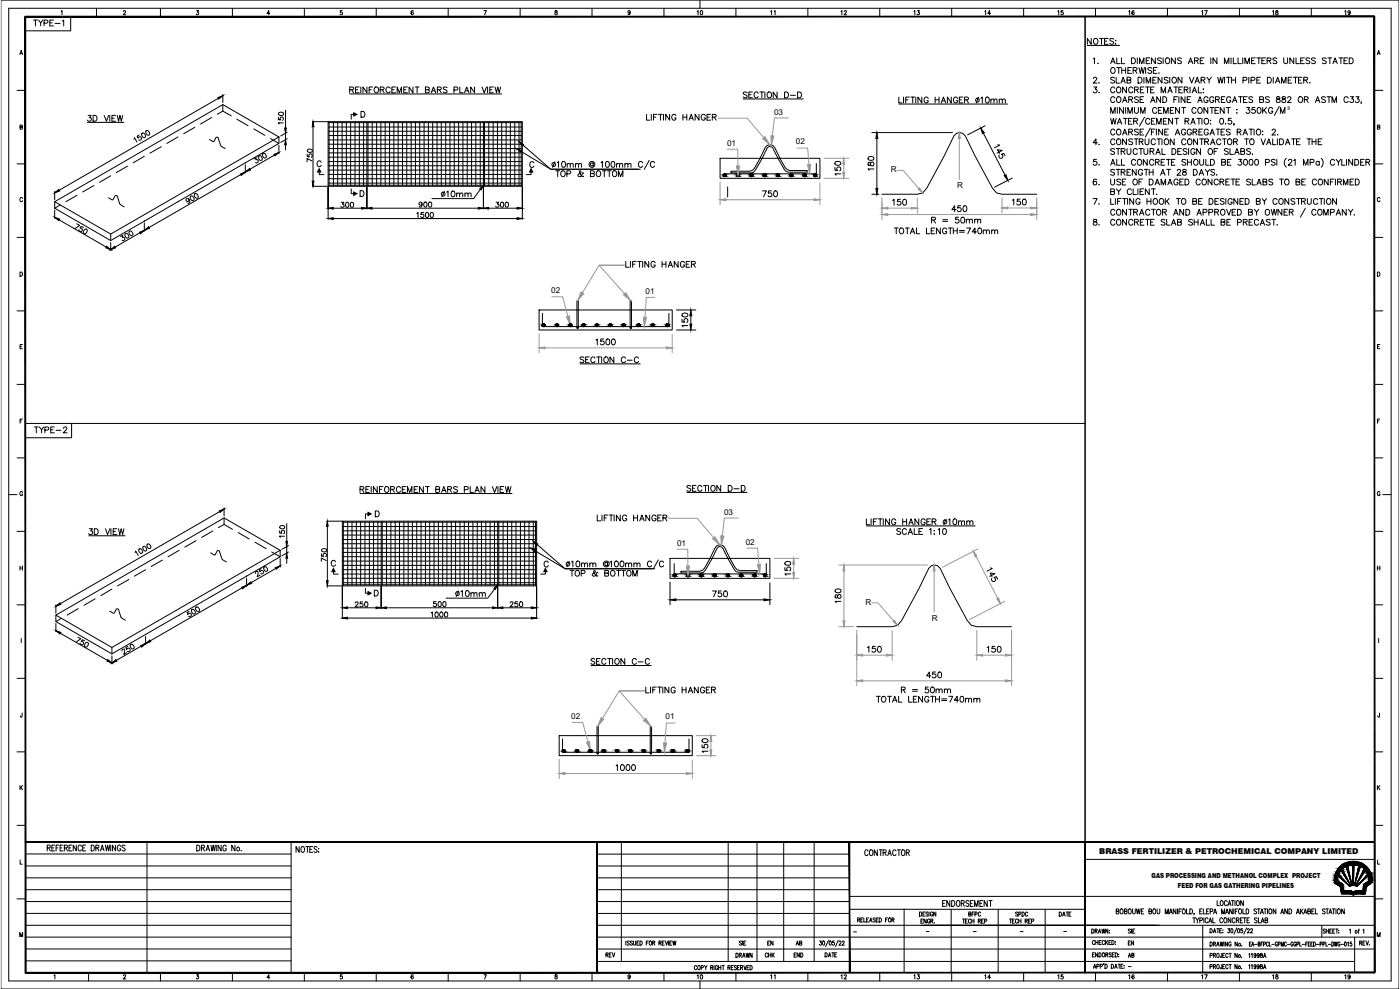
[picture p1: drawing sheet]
<svg xmlns="http://www.w3.org/2000/svg" width="841mm" height="594mm" viewBox="0 0 841 594" stroke-linecap="round" stroke-linejoin="round" font-family="sans-serif">
<defs><g id="words">
<g font-size="9.7">
<text x="330" y="103">10mm @ 100mm C/C</text>
<text x="339" y="343">10mm @100mm C/C</text>
</g>
<g font-size="8.4">
<text x="445" y="61">SECTION D-D</text>
<text x="539" y="64">LIFTING HANGER 10mm</text>
<text x="51" y="75">3D VIEW</text>
<text x="347" y="220">SECTION C-C</text>
<text x="215" y="298">REINFORCEMENT BARS PLAN VIEW</text>
<text x="411" y="297">SECTION D-D</text>
<text x="519" y="317">LIFTING HANGER 10mm</text>
<text x="52" y="323">3D VIEW</text>
<text x="354" y="401">SECTION C-C</text>
</g>
<text font-size="7.9" x="209" y="58">REINFORCEMENT BARS PLAN VIEW</text>
<g font-size="7.5">
<text x="19" y="17">TYPE-1</text>
<text x="387" y="74">LIFTING HANGER</text>
<text x="332" y="107">TOP &amp; BOTTOM</text>
<text x="264" y="120">10mm</text>
<text x="558" y="135">R = 50mm</text>
<text x="536" y="142">TOTAL LENGTH=740mm</text>
<text x="374" y="162">LIFTING HANGER</text>
<text x="19" y="261">TYPE-2</text>
<text x="358" y="314">LIFTING HANGER</text>
<text x="341" y="348">TOP &amp; BOTTOM</text>
<text x="272" y="360">10mm</text>
<text x="386" y="418">LIFTING HANGER</text>
<text x="540" y="418">R = 50mm</text>
<text x="525" y="423">TOTAL LENGTH=740mm</text>
<text x="27" y="512">REFERENCE DRAWINGS</text>
<text x="177" y="513">NOTES:</text>
<text x="518" y="515">CONTRACTOR</text>
<text x="565" y="546">ENDORSEMENT</text>
</g>
<g font-size="7.1">
<text x="171" y="76" transform="rotate(-90 171 76)">150</text>
<text x="189" y="99" transform="rotate(-90 189 99)">750</text>
<text x="249" y="132">1500</text>
<text x="537" y="322">SCALE 1:10</text>
<text x="172" y="324" transform="rotate(-90 172 324)">150</text>
<text x="197" y="338" transform="rotate(-90 197 338)">750</text>
<text x="212" y="366">250</text>
<text x="305" y="366">250</text>
<text x="117" y="512">DRAWING No.</text>
</g>
<g font-size="6.6">
<text x="203" y="126">300</text>
<text x="250" y="126">900</text>
<text x="296" y="126">300</text>
<text x="259" y="366">500</text>
<text x="258" y="372">1000</text>
<text x="609" y="552">SPDC</text>
<text x="635" y="552">DATE</text>
</g>
<g font-size="6.2">
<text x="418" y="10">10</text>
<text x="467" y="10" transform="rotate(-90 467 10)">11</text>
<text x="504" y="10">12</text>
<text x="548" y="10">13</text>
<text x="590" y="10">14</text>
<text x="634" y="10">15</text>
<text x="677" y="10">16</text>
<text x="721" y="10">17</text>
<text x="763" y="10">18</text>
<text x="806" y="10">19</text>
<text x="580" y="552">BFPC</text>
<text x="443" y="569">SIE</text>
<text x="460" y="569">EN</text>
<text x="477" y="569">AB</text>
<text x="676" y="569">EN</text>
<text x="362" y="576">REV</text>
<text x="441" y="577">DRAWN</text>
<text x="458" y="576">CHK</text>
<text x="476" y="576">END</text>
<text x="494" y="576">DATE</text>
<text x="676" y="577">AB</text>
<text x="418" y="589">10</text>
<text x="462" y="589">11</text>
<text x="504" y="589">12</text>
<text x="548" y="589">13</text>
<text x="590" y="589">14</text>
<text x="634" y="589">15</text>
<text x="677" y="589">16</text>
<text x="721" y="589">17</text>
<text x="763" y="589">18</text>
<text x="806" y="589">19</text>
</g>
<text font-size="5.3" x="773" y="68">³</text>
<g font-size="4.9">
<text x="465" y="69">03</text>
<text x="437" y="87">01</text>
<text x="478" y="87">02</text>
<text x="535" y="103">R</text>
<text x="575" y="113">R</text>
<text x="331" y="176">02</text>
<text x="388" y="176">01</text>
<text x="435" y="309">03</text>
<text x="407" y="328">01</text>
<text x="448" y="327">02</text>
<text x="520" y="363">R</text>
<text x="560" y="373">R</text>
<text x="343" y="432">02</text>
<text x="400" y="432">01</text>
<text x="660" y="513">BRASS FERTILIZER &amp; PETROCHEMICAL COMPANY LIMITED</text>
</g>
<g font-size="4.2">
<text x="692" y="527">GAS PROCESSING AND METHANOL COMPLEX PROJECT</text>
<text x="708" y="534">FEED FOR GAS GATHERING PIPELINES</text>
</g>
<g font-size="3.1">
<text x="511" y="561">-</text>
<text x="555" y="561">-</text>
<text x="583" y="561">-</text>
<text x="612" y="561">-</text>
<text x="638" y="561">-</text>
<text x="676" y="582">-</text>
</g>
</g></defs>
<!-- layer: PDF2_Geometry -->
<g fill="none" stroke="#000" stroke-width=".6">
<path d="M42 10v9h-27M134 57v5M134 58l-101 58M117 76l-7 4M127 71l-7 4M131 69l3-2 5 3M134 63v4M142 72l7 3M152 77l7 4M173 79l-4 3M188 73h9M188 76v33"/>
<path d="M197 73h117v39h-117zM197 79h116M197 76h116M197 74h116M198 73v39M200 73v39M203 73v39M206 73v39M208 73v39M211 73v39M213 69h-2v3M213 73v39"/>
<path d="M216 73v39M218 73v39M220 73v39M221 73v39M224 73v39M226 73v39M229 73v39M231 73v39M234 73v39M237 73v39M239 73v39M242 73v39"/>
<path d="M244 73v39M247 73v39M250 73v39M252 73v39M255 73v39M257 73v39M260 73v39M263 73v39M265 73v39M268 73v39M270 73v39M273 73v39"/>
<path d="M276 73v39M278 73v39M281 73v39M283 73v39M286 73v39M289 73v39M290 73v39M291 73v39M294 73v39M296 73v39M299 73v39M301 73v39"/>
<path d="M304 73v39M307 73v39M309 73v39M312 73v39M313 73v39M77 100l-7 4M87 94l-7 4M97 88l-7 4M107 82l-7 4M126 84l2 1 2-2 1-1 1 3a4 4 0 0 0 3 4M147 98h.1M147 99v5"/>
<path d="M163 83l5 3-101 58-34-19 3-2M168 92l-101 58-34-19M168 82v4M168 87v5M172 80v4M172 87v3M173 83l-4 3M197 87h116M197 84h116M197 81h116M197 89h116M197 92h116"/>
<path d="M197 94h116M197 97h116M197 100h116M313 91l18 11h54M314 87l17 15h52M33 115v5M46 117l-6 4M56 111l-6 4M65 119l3 1 2-3 1 1v2a5 5 0 0 0 4 4M67 106l-7 4M127 109v1M188 112h9"/>
<path d="M192 103v2h3M197 111h116M197 102h116M197 105h116M197 107h116M197 110h116M211 113v3h2M289 114l-5 5h-25M319 103v2h-3M439 103h11l2-1 1-1 7-12a3 3 0 0 1 3-2 3 3 0 0 1 2 2l7 12 1 1h2h10v1h-13l-8-14a2 2 0 0 0-3 0l-3 6-5 8-14 1zM530 117h21l3-1 3-3 16-31a4 4 0 0 1 7 0l16 31 3 3 3 1h21M33 121l101-58 34 19-101 59z"/>
<path d="M33 121v4M33 126v5M87 133h.1M87 134v5M107 121h.1M197 125v-13v20M200 131h111M200 125h17M220 125v-13v13M223 125h64M290 125v-13v13M293 125h18"/>
<path d="M314 125v-13v20M67 141v3M67 146v5M347 186v-5v5M379 186v-5v5M15 254h637M43 254v9h-28M128 319l-7 4M131 317l4-2 5 3M135 305v5M135 311v4M135 306l-101 58"/>
<path d="M143 320l7 4M196 313h9M197 316v33M206 313h116v39h-116zM206 319h116M206 316h116M206 314h116M206 313v39M209 313v39M211 313v39M214 313v39M217 313v39"/>
<path d="M219 313v39M221 309h-1v3M222 313v39M224 313v39M227 313v39M229 313v39M230 313v39M232 313v39M235 313v39M237 313v39M240 313v39M243 313v39"/>
<path d="M245 313v39M248 313v39M250 313v39M253 313v39M256 313v39M258 313v39M261 313v39M263 313v39M266 313v39M268 313v39M271 313v39M274 313v39"/>
<path d="M276 313v39M279 313v39M281 313v39M284 313v39M287 313v39M289 313v39M292 313v39M294 313v39M297 313v39M299 313v39M300 313v39M302 313v39"/>
<path d="M305 313v39M307 313v39M310 313v39M313 313v39M315 313v39M318 313v39M320 313v39M322 313v39M98 336l-7 4M108 331l-7 3M118 325l-7 4M132 331l1 2a4 4 0 0 0 3 5"/>
<path d="M132 331h-1l-2 2-2-1M153 326l7 4M163 332l5 2-101 59-33-20 3-2M168 340l-101 58-33-19M168 331v3M168 336v5M172 328v4M172 335v3M173 332l-4 2M173 328l-4 2M206 327h116M206 324h116"/>
<path d="M206 321h116M206 329h116M206 332h116M206 334h116M206 337h116M206 340h116M321 331l18 11h54M323 327l16 15h53M57 360l-7 4M67 354l-6 4M77 348l-6 4M87 342l-6 4"/>
<path d="M128 358h.1M148 346h.1M148 347v5M196 352h9M200 343v2h3M206 351h116M206 342h116M206 345h116M206 347h116M206 350h116M220 353v3h1M297 354l-4 5h-25"/>
<path d="M328 343v2h-3M409 343h11h2l1-2 7-12a3 3 0 0 1 2-2 3 3 0 0 1 3 2l7 12 1 1 1 1h11v1l-13-1-8-14a2 2 0 0 0-3 0l-3 6-5 9h-14zM34 369l101-58 33 20-101 58zM34 363v5M34 369v4M34 374v5M47 366l-7 3M66 367l2 1 2-2h1l1 2a5 5 0 0 0 3 5M108 369h.1M206 365v-13v20M209 371h110M209 365h17"/>
<path d="M229 365v-13v13M232 365h64M299 365v-13v13M302 365h17M322 365v-13v20M515 376h21h3l3-3 16-32a4 4 0 0 1 7 0l16 32 3 3h3h21M67 389v4M67 394v5M87 381h.1M87 382v5M359 442v-6v6M391 442v-6v6"/>
</g>
<!-- layer: PDF2_Solid Fills -->
<g fill="#000" stroke="#000" stroke-width=".6">
<path d="M131 59l3-1-3 1zM171 77h1v3zM188 73l1 3h-1zM213 68l1 1-1 1zM165 93l3-1-3 2zM172 84v3h-1zM310 89l3 1v1zM312 85l2 2v1zM33 116l2-2 1 1zM144 105l3-2-2 2zM147 103l3-2v1zM188 109h1l-1 3z"/>
<path d="M192 101l1 2h-2zM213 115l1 1-1 1zM288 113l2-2-1 3zM319 101l1 2h-2zM33 131l3 1-1 1zM84 140l3-2-3 2zM87 138l2-2 1 1zM197 131h3v1zM197 125h3v1zM217 125h3l-3 1zM220 125h3v1zM287 125h3l-3 1z"/>
<path d="M290 125h3v1zM311 131h3l-3 1zM311 125h3l-3 1zM64 148l3 2-3-1zM67 150l2-2v1zM132 307l3-1-3 2zM197 313v3h-1zM221 308l2 1-2 1zM172 332l1 3h-1zM172 325h1l-1 3zM319 329l3 1-1 1zM320 325l3 2-1 1z"/>
<path d="M145 353l3-1-2 2zM148 352l3-2zM165 341l3-1-2 2zM196 349h1v3zM200 341l1 2h-2zM221 355l2 1-2 1zM297 353l2-2-1 3zM328 341l1 2h-2zM34 364l2-2 1 1zM34 379l3 1-1 1zM206 371h3v1zM206 365h3v1z"/>
<path d="M226 365h3l-3 1zM229 365h3v1zM296 365h3l-3 1zM299 365h3v1zM319 371h3l-3 1zM319 365h3l-3 1zM65 396l2 2-3-1zM67 398l3-2v1zM85 388l3-1-3 2zM88 387l2-3 1 1z"/>
</g>
<!-- layer: 0 -->
<g fill="none" stroke="#000" stroke-width=".6">
<path d="M15 10h637v496h-637zM652 10v574M653 27h20M656 23v4l-3-4v4M657 35h1v3M660 38h.1M661 23h2M662 23v4M664 25h1M666 23h-2v4h2M667 38l2-3 1 3M668 37h1"/>
<path d="M669 24l-1-1-1 1 2 2-1 1-1-1M670 24h.1M670 26h.1M671 35v3h2M674 35v3h2M680 35h1a1.9 1.9 0 0 1 1 2 1.9 1.9 0 0 1-1 1h-1zM683 35v3M685 38v-3l1 3 1-3v3M689 36h1M691 35h-2v3h2M694 35v3l-2-3v3M698 35h-1h-2l1 1 2 1-1 1h-2"/>
<path d="M699 35v3M706 35v3l-2-3v3M710 35h-1h-2l1 1 2 1-1 1h-2M714 38l1-3 2 3M714 37h2M718 36h2v-1h-2v3M719 36l1 2M721 36h1M723 35h-2v3h2M727 35v3M731 35v3l-2-3v3M736 38v-3l1 3 1-3v3"/>
<path d="M740 35v3M741 35v3h2M744 35v3h2M747 35v3M748 38v-3l1 3 2-3v3M752 36h1M754 35h-2v3h2M755 35h2M756 35v3M758 36h1M760 35h-2v3h2M761 36h2v-1h-2v3"/>
<path d="M762 36l2 2M767 35h-1h-1v1l2 1-1 1h-1M771 35v2l1 1h1l1-3M777 35v3l-2-3v3M779 35v3h2M781 36h2M784 35h-3v3h3M787 35h-1h-1v1l2 1v1h-2M790 35h-1h-1v1l2 1-1 1h-1M797 35h-1h-2l1 1 2 1-1 1h-2M798 35h2M799 35v3"/>
<path d="M801 38l1-3 1 3M801 37h2M804 35h3M806 35v3M807 36h2M810 35h-3v3h3M811 35h1a1.8 1.8 0 0 1 1 2 1.8 1.8 0 0 1-1 1h-1zM210 56h91M446 59h37M657 47l1-1 1 1-2 3h2M657 52h2l-1 2a1.2 1.2 0 0 1 1 1 1.2 1.2 0 0 1-2 0M660 50h.1"/>
<path d="M660 55v1M670 47l-1-1-2 1 1 1 2 1-1 1-2-1M670 53a1.3 1.3 0 0 0-2-1 1.3 1.3 0 0 0-1 2 1.3 1.3 0 0 0 1 2 1.3 1.3 0 0 0 2-1M670 59a1.3 1.3 0 0 0-2-1 1.3 1.3 0 0 0-1 1v1a1.3 1.3 0 0 0 1 2 1.3 1.3 0 0 0 2-1M671 46v4h2M671 41h2M672 41v3M673 50l2-4 1 4M674 41v3M674 42h2M674 49h2M676 41v3"/>
<path d="M677 52v4l-3-4v4M677 48h2v-1l-2-1v4h2v-1v-1M678 42h1M678 60h2v-2h-2v4M679 60l1 2M680 41h-2v3h2M681 53a1.3 1.3 0 0 0-2-1 1.3 1.3 0 0 0-1 2 1.3 1.3 0 0 0 1 2 1.3 1.3 0 0 0 2-1M681 42h2v-1h-2v3M682 54h2v-1l-2-1v4M682 42l1 2M683 54l1 2M684 46h1a1.9 1.9 0 0 1 1 2 1.9 1.9 0 0 1-1 2h-1z"/>
<path d="M684 59l-1-1-1 1 2 2-1 1-1-1M684 41l1 3 1-3 1 3 1-3M685 60h1M685 54h1M687 58h-2v4h2M687 52h-2v4h2M687 46v4M688 41v3M688 52h3M689 50v-4l1 4 1-4v4M689 52v4M691 54h2"/>
<path d="M692 41h-1h-1v1l2 1v1h-2M693 48h1M693 42h1M693 52h-2v4h2M695 46h-2v4h2M695 41h-2v3h2M696 44h.1M697 58v4l-2-4v4M698 56v-4l1 4 1-4v4M698 46v4l-2-4v4M699 58h1a1.8 1.8 0 0 1 1 2 1.8 1.8 0 0 1-1 2h-1zM702 56l1-4 1 4"/>
<path d="M702 47h-2v1h1l1 1-1 1-2-1M702 55h2M703 46v4M705 52h3M705 60h2M706 52v4M707 58h-2v4M708 54h2M708 58v4M710 46v4l-2-4v4M710 52h-2v4h2M711 54h2l1-1-3-1v4"/>
<path d="M712 58v4l-2-4v4M713 54l1 2M713 60h2M715 46l1 4 1-4M715 52v4M715 58h-2v4h2M716 56l2-4 1 4M717 55h1M718 50l1-4 2 4M718 49h2M720 52v4h2M722 48h2v-1l-2-1v4"/>
<path d="M723 53h.1M723 55h.1M723 48l1 2M725 46l1 2 2-2M726 59a1.3 1.3 0 0 0-2-1 1.3 1.3 0 0 0-1 1v1a1.3 1.3 0 0 0 1 2 1.4 1.4 0 0 0 2-2h-1M726 48v2M729 59a1.3 1.3 0 0 0-1-1 1.3 1.3 0 0 0-1 1v1a1.3 1.3 0 0 0 1 2 1.3 1.3 0 0 0 1-2h-1M730 60h2v-2h-2v4M731 60l2 2M732 46v4l1-4 1 4 1-4M734 60h1M736 46v4"/>
<path d="M736 58h-2v4h2M737 46h2M738 46v4M739 59a1.3 1.3 0 0 0-1-1 1.3 1.3 0 0 0-1 1v1a1.3 1.3 0 0 0 1 2 1.3 1.3 0 0 0 1-2M740 48h2M740 46v4M742 46v4M744 58h2M745 58v4M747 48h2v-1l-2-1v4M747 60h1M749 58h-2v4h2"/>
<path d="M750 46v4M752 48h2v-1l-2-1v4M753 59l-1-1-2 1 3 2-1 1-2-1M755 48h1M757 60h2v-2h-2v4l2-1v-1h-1M757 46h-2v4h2M761 46h2a1.9 1.9 0 0 1 1 2 1.9 1.9 0 0 1-1 2h-2zM763 59l-2-1-1 1 2 1 1 1-1 1-2-1M765 46v4M766 50l2-4 1 4M767 49h1M767 58v1l2 1a1.1 1.1 0 0 1-1 2 1.1 1.1 0 0 1-1-2l2-1v-1z"/>
<path d="M770 50v-4l1 4 2-4v4M770 58v1a1.4 1.4 0 0 1 2 1 1.4 1.4 0 0 1 0 1h-2v-1l2-1v-1zM774 59l1-1 1 1-3 3h3M774 48h1M776 46h-2v4h2M777 46h2M778 46v4M780 48h1M782 46h-2v4h2M783 48h2v-1l-2-1v4M784 60h2v-2h-2v4M784 48l2 2"/>
<path d="M785 60l1 2M787 50h.1M796 59l-1-1-1 1 2 2-1 1-1-1M797 58h3M798 58v4M810 59a1.3 1.3 0 0 0-2-1 1.3 1.3 0 0 0-1 1v1a1.3 1.3 0 0 0 1 2 1.3 1.3 0 0 0 2-1M811 58h2l-1 1a1.2 1.2 0 0 1 1 2 1.2 1.2 0 0 1-2 0M815 58h1l-1 1a1.2 1.2 0 0 1 1 2 1.2 1.2 0 0 1-2 0M53 74h21M88 79a1.4 1.4 0 0 1 2 0 1.4 1.4 0 0 1-1 2l-1-1zM217 67h1a1.9 1.9 0 0 1 1 2 1.9 1.9 0 0 1-1 1h-1zM524 80h48"/>
<path d="M540 62h65M592 76l-11 5M667 68v-3l2 3 1-3v3M667 71l1 4 1-4 1 4 1-4M670 78a1.3 1.3 0 0 0-2 0 1.3 1.3 0 0 0-1 1v1a1.3 1.3 0 0 0 1 1 1.3 1.3 0 0 0 2-1M671 75l2-4 1 4M671 65v3M672 73h1M674 62l2-4 1 4M675 65v3l-2-3v3M675 60h2M675 71h2"/>
<path d="M675 80h2M676 71v4M676 65v3M678 68v-3l1 3 1-3v3M678 73h1M678 79h2v-1h-2v3M679 79l1 2M680 71h-2v4h2M681 73h2v-2h-2v4M682 65v2l1 1h1v-3M682 73l1 2M684 78h-1h-1v1l2 1v1h-2"/>
<path d="M685 79h1M685 68v-3l2 3 1-3v3M687 78h-2v3h2M688 70l-3 6M691 72a1.3 1.3 0 0 0-2-1 1.3 1.3 0 0 0-1 1v1a1.3 1.3 0 0 0 1 2 1.3 1.3 0 0 0 2-1M691 77l-3 5M691 62l2-4 1 4M692 60h1M692 73h1M692 79h1M694 71h-2v4h2M694 78h-2v3"/>
<path d="M695 78v3M695 65a1.3 1.3 0 0 0-2 0 1.3 1.3 0 0 0-1 1 1.4 1.4 0 0 0 1 2 1.4 1.4 0 0 0 2 0v-1M695 75v-4l1 4 2-4v4M696 66h1M698 65h-2v3h2M698 78v3l-2-3v3M699 73h1M699 68v-3l1 3 2-3v3M700 79h1M701 71h-2v4h2M702 78h-2v3h2M703 66h1"/>
<path d="M704 71v4l-2-4v4M705 65h-2v3h2M706 71h2M707 80h1M707 71v4M709 65v3l-3-3v3M710 65h2M711 65v3M712 73h2v-2h-2v4M712 78a1.3 1.3 0 0 0-1 0 1.3 1.3 0 0 0-1 1v1a1.3 1.3 0 0 0 1 1 1.3 1.3 0 0 0 1-1h-1M713 73l1 2M715 75l2-4 1 4"/>
<path d="M716 78a1.3 1.3 0 0 0-2 0 1.3 1.3 0 0 0-1 1v1a1.3 1.3 0 0 0 1 1 1.3 1.3 0 0 0 2-1h-1M716 73h2M717 79h2v-1h-2v3M718 79l1 2M719 65a1.3 1.3 0 0 0-2 0 1.3 1.3 0 0 0-1 1 1.4 1.4 0 0 0 0 2 1.4 1.4 0 0 0 2 0l1-1M719 71h2M720 62l1-4 1 4M720 60h2M720 71v4M720 79h2M722 71v4M722 78h-2v3h2"/>
<path d="M726 65v3l-3-3v3M726 78a1.3 1.3 0 0 0-2 0 1.3 1.3 0 0 0-1 1v1a1.3 1.3 0 0 0 2 1 1.3 1.3 0 0 0 1-1h-1M727 65h2M727 74h.1M727 72h.1M727 80h2M728 65v3M730 66h1M731 78h2M732 78v3M732 65h-2v3h2M733 71a1.6 1.6 0 0 1 2 2 1.6 1.6 0 0 1-2 1v-1z"/>
<path d="M734 79h1M735 65v3l-2-3v3M736 78h-2v3h2M736 74h.1M737 65h2M738 65v3M739 78h-1h-1v1l2 1-1 1h-1M740 71h-2v2a1.2 1.2 0 0 1 2 0 1.2 1.2 0 0 1 0 1 1.2 1.2 0 0 1-2 0M740 62l2-4 1 4M741 60h2M741 74v1M743 66h.1"/>
<path d="M743 68h.1M743 79h2v-1h-2v3M744 79l2 2M747 80h2M749 65h2l-1 1a1.2 1.2 0 0 1 1 1 1.2 1.2 0 0 1-1 1 1.2 1.2 0 0 1-1-1M750 78h3M752 78v3M753 78v3M754 65h-2v1a1.2 1.2 0 0 1 2 0 1.2 1.2 0 0 1 0 2 1.2 1.2 0 0 1-2-1M756 65a1.6 1.6 0 0 1 2 1 1.6 1.6 0 0 1-2 2l-1-1zM759 79h.1M759 65v3"/>
<path d="M759 66l2 2M761 65l-2 2M764 78h1h1l-2 3h2M765 65a1.3 1.3 0 0 0-2 0 1.3 1.3 0 0 0-1 1 1.4 1.4 0 0 0 0 2 1.4 1.4 0 0 0 2 0l1-1h-1M769 64l-3 5M769 68v-3l2 3 1-3v3M790 62l2-4 1 4M791 60h1M800 62v-4l2 4 1-4v4M818 61v1M80 84l1-1 1 2M84 81l-2 1 1 1a1.1 1.1 0 0 1 1-1 1.1 1.1 0 0 1 1 2 1.1 1.1 0 0 1-2 0"/>
<path d="M153 95h1v1a1 1 0 0 1 1 1 1 1 0 0 1-1 1M193 97a1.3 1.3 0 0 0-1 0 1.3 1.3 0 0 0-2 1v1a1.3 1.3 0 0 0 1 1 1.3 1.3 0 0 0 2-1M321 98a1.3 1.3 0 0 0-2-1 1.3 1.3 0 0 0-1 1v1a1.3 1.3 0 0 0 1 2 1.3 1.3 0 0 0 2-1M522 98v1h1a1.4 1.4 0 0 1 0-1 1.4 1.4 0 0 1 2 0v1a1.2 1.2 0 0 1-2 1 1.2 1.2 0 0 1 0-2zM522 95a1.7 1.7 0 0 1 2-1 1.7 1.7 0 0 1 1 2 1.7 1.7 0 0 1-2 0 1.7 1.7 0 0 1-1-1zM527 83v30M591 80l13 25M599 92l3-2h-3l1 2M599 87h1l-3 2M600 93a1.2 1.2 0 0 0 1 2 1.2 1.2 0 0 0 1-1 1.2 1.2 0 0 0 0-1l1-1 1 2M659 96h-2v1a1.2 1.2 0 0 1 2 0 1.2 1.2 0 0 1 0 2 1.2 1.2 0 0 1-2 0M659 86h-2l1-3v4"/>
<path d="M660 87h.1M660 99h.1M667 99l2-3 1 3M668 98h1M670 90l-1-1-2 1 3 2-1 1-2-1M670 84a1.3 1.3 0 0 0-2-1 1.3 1.3 0 0 0-1 2 1.4 1.4 0 0 0 1 2 1.4 1.4 0 0 0 2-1M671 89h2M671 96v3h2M672 89v4M674 91h2v-1l-2-1v4M674 96v3h2M674 81l2-3 1 3"/>
<path d="M675 91l1 2M677 83v4l-3-4v4M677 89v3l1 1 1-1v-3M680 84h-2v1h2v1v1l-2-1M681 83h3M682 97a1.3 1.3 0 0 0-1-1 1.3 1.3 0 0 0-1 1v1a1.3 1.3 0 0 0 1 1 1.3 1.3 0 0 0 1-1M683 83v4M683 90a1.3 1.3 0 0 0-1-1 1.3 1.3 0 0 0-1 2 1.3 1.3 0 0 0 1 2 1.3 1.3 0 0 0 1-1M684 89h3M684 85h2l1-1-3-1v4M685 89v4M686 85l1 2"/>
<path d="M687 89v3l1 1 1-1 1-3M688 83v3l1 1 1-1v-3M689 96v3l-2-3v3M691 91h2v-1l-2-1v4M692 91l1 2M693 97a1.3 1.3 0 0 0-1-1 1.3 1.3 0 0 0-1 1v1a1.3 1.3 0 0 0 1 1 1.3 1.3 0 0 0 1-1M694 84a1.3 1.3 0 0 0-1-1 1.3 1.3 0 0 0-1 2 1.4 1.4 0 0 0 0 2 1.4 1.4 0 0 0 2-1M694 97h2v-1h-2v3M694 93l2-4 1 4M695 92h2M695 83h2M695 97l1 2"/>
<path d="M696 83v4M698 97h1M698 89v4h2M698 83v4M700 96h-2v3h2M701 96h2M702 96v3M704 97h1M704 89h1a1.9 1.9 0 0 1 1 2 1.9 1.9 0 0 1-1 2h-1zM705 83v4l-2-4v4M706 96h-2v3h2M706 81l1-3 2 3"/>
<path d="M708 91h1M710 89h-2v4h2M712 84a1.3 1.3 0 0 0-1-1 1.3 1.3 0 0 0-1 2 1.4 1.4 0 0 0 0 2 1.4 1.4 0 0 0 2-1M712 96h-2v1l2 1v1h-2M713 90l-1-1-1 1 2 2-1 1-1-1M713 97h3M713 96v3M714 89v4M716 96v3M718 90a1.3 1.3 0 0 0-2-1 1.3 1.3 0 0 0-1 2 1.4 1.4 0 0 0 2 2 1.3 1.3 0 0 0 1-2h-1M719 83v4l-2-4v4M721 96v2l1 1h1v-3"/>
<path d="M721 83h2M721 89v4l-2-4v4M722 83v4M724 85h2v-1l-2-1v4M724 96v3h2M725 85l1 2M727 81l1-3 2 3M727 87l2-4 1 4M727 96h1a1.9 1.9 0 0 1 2 1 1.9 1.9 0 0 1-2 2h-1zM728 86h1M729 91h2M732 89h-3v4"/>
<path d="M733 84a1.3 1.3 0 0 0-1-1 1.3 1.3 0 0 0-1 2 1.4 1.4 0 0 0 0 2 1.4 1.4 0 0 0 2-1M734 97h2v-1h-2v3h2v-1l-1-1M734 83h3M736 83v4M737 97h2M738 90l-1-1-1 1 2 2-1 1-1-1M739 89v4h2M740 96h-3v3h3M741 85h2v-1l-2-1v4M742 93l1-4 1 4M742 85l1 2M742 92h2"/>
<path d="M744 96h2l-1 1a1.2 1.2 0 0 1 1 1 1.2 1.2 0 0 1-1 1 1.2 1.2 0 0 1-1 0M745 91h2l1-1-3-1v4l3-1-1-1M747 81l1-3 1 3M748 96a1.6 1.6 0 0 1 1 1 1.6 1.6 0 0 1-1 2l-1-1zM748 83h2M749 83v4M751 96a1.6 1.6 0 0 1 2 1 1.6 1.6 0 0 1-2 2l-1-1zM751 90l-1-1-1 1 2 2-1 1-1-1M752 92l1 1M754 96a1.6 1.6 0 0 1 2 1 1.6 1.6 0 0 1-2 2v-1zM758 83l1 4 1-4M759 81h.1"/>
<path d="M760 98l2-1v-1h-2v3M761 87l1-4 2 4M761 86h2M765 83v4h2M766 96h-1h-1v1l2 1-1 1h-1M767 96v3M767 83v4M768 81h.1M769 83h1a1.9 1.9 0 0 1 1 2 1.9 1.9 0 0 1-1 2h-1zM772 87l2-4 1 4M773 95a4 4 0 0 0 0 5M773 86h1"/>
<path d="M774 97l1-1h1l-2 3h2M776 83h2M777 83v4M777 96h1v3M779 85h1M781 83h-2v4h2M783 99v-3l1 3 2-3v3M785 83h3M786 83v4M787 98l2-1v-1h-2v3M788 85h3M788 83v4"/>
<path d="M791 83v4M792 85h1M793 97a1.1 1.1 0 0 0-2 0 1.1 1.1 0 0 0 0 2 1.1 1.1 0 0 0 2 0M793 97v2M794 95a4 4 0 0 1 0 5M794 83h-2v4h2M802 97a1.3 1.3 0 0 0-2-1 1.3 1.3 0 0 0-1 1v1a1.3 1.3 0 0 0 1 1 1.3 1.3 0 0 0 2-1M803 96l1 1 1-1M804 97v2M806 96v3h2M809 96v3M813 96v3l-3-3v3"/>
<path d="M814 96h1a1.9 1.9 0 0 1 1 1 1.9 1.9 0 0 1-1 2h-1zM817 97h2M820 96h-3v3h3M821 97h2v-1h-2v3M822 97l1 2M113 120a.9 .9 0 0 1 0 1 .9 .9 0 0 1-1-1 .9 .9 0 0 1 1-1l1 3h-1M216 114h1a1.9 1.9 0 0 1 2 2 1.9 1.9 0 0 1-2 2h-1zM524 117h4M525 101h-4l1 1M608 107l-11 5M657 119h2l-2 4M659 108a1.6 1.6 0 0 0-2 1 1.6 1.6 0 0 0 1 2 1.1 1.1 0 0 0 0-2 1.1 1.1 0 0 0-1 1"/>
<path d="M660 111h.1M667 108v2l1 1h1l1-3M667 115h2v-1l-2-1v4h2l1-1-1-1M667 119v4h2M670 102h-1h-2l1 1 2 1-1 1h-2M670 119v4M671 102h2M671 113l1 2 1-2M672 102v3M672 115v2M673 108h-1h-1v1l2 1v1h-2M674 103h2v-1h-2v3"/>
<path d="M674 119h-3v4M674 109h2M674 119h3M675 103l1 2M676 119v4M676 108h-2v3h2M677 103h1M677 119v4M679 102h-2v3h2M680 114a1.3 1.3 0 0 0-2-1 1.3 1.3 0 0 0-1 2v1a1.3 1.3 0 0 0 1 1 1.3 1.3 0 0 0 2-1M681 113v4h2M681 119v4l-2-4v4"/>
<path d="M683 102v3l-3-3v3M684 113v4M684 109h2M685 115h1M686 103a1.3 1.3 0 0 0-1-1 1.3 1.3 0 0 0-1 1 1.5 1.5 0 0 0 0 2 1.5 1.5 0 0 0 2 0v-1M686 108h-2v3M687 113h-2v4h2M687 102h3M689 102v3M689 119v4M690 108h2a1.9 1.9 0 0 1 1 1 1.9 1.9 0 0 1-1 2h-2zM690 113v4l-2-4v4"/>
<path d="M690 103h3M690 102v3M691 119v4M692 113h2M693 102v3M693 113v4M694 111l1-3 2 3M694 110h2M695 117h.1M697 105l2-3 1 3M698 111v-3l1 3 1-3v3M698 104h1"/>
<path d="M700 119v4M701 102h2M702 111l1-3 1 3M702 102v3M702 110h2M702 119l-2 3M707 119h2M707 103l1-1h1l-2 3h2M708 108a1.3 1.3 0 0 0-2 0 1.3 1.3 0 0 0-1 1 1.4 1.4 0 0 0 1 2 1.4 1.4 0 0 0 2 0v-1h-1M708 119v4M709 109h1M711 102v1l2 1a1.2 1.2 0 0 1-1 1 1.2 1.2 0 0 1-2-1l3-1-1-1z"/>
<path d="M711 108h-2v3h2M712 108h1a1.9 1.9 0 0 1 1 1 1.9 1.9 0 0 1-1 2h-1zM717 102h1a1.9 1.9 0 0 1 1 1 1.9 1.9 0 0 1-1 2h-1zM720 105l2-3 1 3M721 104h2M721 108a1.3 1.3 0 0 0-1 0 1.3 1.3 0 0 0-1 1 1.4 1.4 0 0 0 0 2 1.4 1.4 0 0 0 2 0v-1M722 119h-2v4h2M724 102l1 1 2-1M725 103v2M726 119h2a1.9 1.9 0 0 1 1 2 1.9 1.9 0 0 1-1 2h-2zM728 108v3l-2-3v3M730 102h-1h-2l1 1 2 1-1 1h-2"/>
<path d="M731 105h.1M732 108a1.3 1.3 0 0 0-2 0 1.3 1.3 0 0 0-1 1 1.4 1.4 0 0 0 1 2 1.4 1.4 0 0 0 2 0v-1M732 119h-2v4h2M733 109h2v-1h-2v3M734 109l1 2M735 120v-1l-2 1v1l2 1v1l-2-1M736 109h2M736 119v4M739 108h-3v3h3M740 108h2M741 108v3M743 109h1"/>
<path d="M744 119v4l-3-4v4M745 108h-2v3h2M747 119h-2v4h2M748 119h1a1.9 1.9 0 0 1 1 2 1.9 1.9 0 0 1-1 2h-1zM751 108h-1h-1v1l2 1-1 1h-1M752 108v3h2M755 111l1-3 2 3M756 110h1M758 119l2 2 1-2M759 109h2v-1h-2v3h2v-1l-1-1M765 108h-1h-2l1 1 2 1-1 1h-2M769 108h2"/>
<path d="M770 108v3M774 119v4l-2-4v4M778 120l-1-1-1 1v1l2 1-1 1-1-1M779 109h2v-1h-2v3h2v-1l-1-1M779 119h2M780 119v4M782 109h1M784 108h-2v3h2M785 119v3l1 1 2-1v-3M791 108a1.3 1.3 0 0 0-2 0 1.3 1.3 0 0 0-1 1 1.4 1.4 0 0 0 1 2 1.4 1.4 0 0 0 2 0v-1M793 119h2M794 119v4"/>
<path d="M796 119v4M798 108v3l-2-3v3M799 109h2M801 108h-2v3M802 108v3M803 119v4l-2-4v4M804 109h2v-1h-2v3M805 109l1 2M807 111v-3l1 3 2-3v3M811 109h1M813 108h-2v3h2M814 108h1a1.9 1.9 0 0 1 2 1 1.9 1.9 0 0 1-2 2h-1z"/>
<path d="M46 134l2 1-3 2M50 137l-1-1-1 1a1.1 1.1 0 0 1 1 1 1.1 1.1 0 0 1 0 1 1.1 1.1 0 0 1-2-1M657 132v1l2 1a1.2 1.2 0 0 1-1 1 1.2 1.2 0 0 1-1-1l2-1v-1zM660 122v1M660 135h.1M670 127a1.3 1.3 0 0 0-2-1 1.3 1.3 0 0 0-1 1 1.4 1.4 0 0 0 1 2 1.4 1.4 0 0 0 2 0v-1M670 133a1.3 1.3 0 0 0-2-1 1.3 1.3 0 0 0-1 1v1a1.3 1.3 0 0 0 1 1 1.3 1.3 0 0 0 2-1M671 121h2M677 126v3l-3-3v3M677 132v3l-3-3v3M678 126h2M679 126v3"/>
<path d="M681 133a1.3 1.3 0 0 0-2-1 1.3 1.3 0 0 0-1 1v1a1.3 1.3 0 0 0 1 1 1.3 1.3 0 0 0 2-1M681 127h2v-1h-2v3M682 133h2v-1h-2v3M682 127l1 2M683 133l1 2M685 129l1-3 1 3M685 120a1.3 1.3 0 0 0-2-1 1.3 1.3 0 0 0-1 2 1.4 1.4 0 0 0 2 2 1.3 1.3 0 0 0 1-2h-1M685 128h2M685 133h1M687 132h-2v3h2M688 132h3M689 121h2"/>
<path d="M689 132v3M691 127a1.3 1.3 0 0 0-2-1 1.3 1.3 0 0 0-1 1 1.4 1.4 0 0 0 1 2 1.4 1.4 0 0 0 2 0v-1M691 133h2M692 126h2M693 126v3M693 132h-2v3h2M698 127h2l1-1h-3v3M700 127l1 2M700 132h-1h-1l2 2-1 1h-1M701 132v3h2M701 121l1 2M704 135l1-3 1 3"/>
<path d="M704 134h2M705 129l1-3 2 3M706 128h1M707 133h2l1-1h-3v3h3v-1l-1-1M711 126v3l-2-3v3M712 126h2a1.9 1.9 0 0 1 1 2 1.9 1.9 0 0 1-1 1h-2zM716 132h-2l2 2v1h-2M717 121h2v-1l-2-1v4l2-1-1-1M717 133h3M717 132v3M719 129l1-3 2 3M720 128h1"/>
<path d="M720 132v3M720 121h1M721 135l1-3 2 3M722 134h1M723 128l2-1v-1h-2v3M725 132v3h2M726 128l2-1v-1h-2v3M728 132v3h2M730 127h2v-1h-2v3M730 121h1M731 127l1 2M734 133h2v-1h-2v3h2v-1l-1-1"/>
<path d="M737 126l1 3 2-3M737 133h1M739 132h-2v3h2M740 120a1.3 1.3 0 0 0-1-1 1.3 1.3 0 0 0-1 2 1.3 1.3 0 0 0 1 2 1.3 1.3 0 0 0 1-2h-1M740 127h2M742 126h-2v3h2M743 126h2a1.9 1.9 0 0 1 1 2 1.9 1.9 0 0 1-1 1h-2zM743 134l2-1 1-1h-3v3M745 121h1M747 133h2v-1h-2v3M748 133l1 2M750 127h2v-1h-2v3h2v-1v-1"/>
<path d="M750 133h2M753 132h-3v3h3M754 126l1 1 1-1M755 121h2v-1l-2-1v4l2-1-1-1M755 127v2M756 133a1.3 1.3 0 0 0-1-1 1.3 1.3 0 0 0-1 1v1a1.3 1.3 0 0 0 1 1 1.3 1.3 0 0 0 1-1M757 135l1-3 2 3M758 134h1M760 121v2M763 132h-1h-1v1l2 1v1h-2M764 126l1 3v-3l1 3 1-3M764 132h2"/>
<path d="M765 132v3M767 120a1.3 1.3 0 0 0-1-1 1.3 1.3 0 0 0-1 2 1.3 1.3 0 0 0 1 2 1.3 1.3 0 0 0 1-1M767 135h.1M770 126v3l-2-3v3M771 127h2M774 126h-3v3h3M775 127h2v-1h-2v3M776 127l1 2M782 121h2v-1l-2-1v4M783 121l1 2M784 125l-3 5M791 127a1.3 1.3 0 0 0-2-1 1.3 1.3 0 0 0-1 1 1.4 1.4 0 0 0 0 2 1.4 1.4 0 0 0 2 0l1-1"/>
<path d="M792 120a1.3 1.3 0 0 0-2-1 1.3 1.3 0 0 0-1 2 1.3 1.3 0 0 0 1 2 1.3 1.3 0 0 0 2-1M795 129v-3l2 3 1-3v3M799 128l2-1v-1h-2v3M803 129l1-3 1 3M803 128h2M809 126v3l-3-3v3M810 126l1 1 2-1M811 127v2M814 129h.1M72 142l2-1v2a1 1 0 0 1 1 1 1 1 0 0 1-2 0M406 186h12M406 198h12"/>
<path d="M410 192v1l1 1a1.2 1.2 0 0 1 0-2 1.2 1.2 0 0 1 2 0 1.2 1.2 0 0 1 0 2M410 189a1.8 1.8 0 0 1 2-1 1.8 1.8 0 0 1 1 2 1.7 1.7 0 0 1-2 1 1.7 1.7 0 0 1-1-2zM413 196h-3M415 190v5M348 219h37M216 296h92M413 296h36M225 307h2a1.8 1.8 0 0 1 1 2 1.8 1.8 0 0 1-1 1h-2zM520 316h66M53 322h22M81 332l1-1 1 3M84 330a1.5 1.5 0 0 1 1 1 1.5 1.5 0 0 1 0 2l-1-2z"/>
<path d="M202 337a1.3 1.3 0 0 0-2 0 1.3 1.3 0 0 0-1 1v1a1.3 1.3 0 0 0 1 1 1.3 1.3 0 0 0 2-1M329 338a1.3 1.3 0 0 0-1-1 1.3 1.3 0 0 0-1 1 1.4 1.4 0 0 0 0 2 1.4 1.4 0 0 0 2 0M154 344v-1l1 1v2l1-1M157 342h-1v1a1.1 1.1 0 0 1 2 0 1.1 1.1 0 0 1 0 1 1.1 1.1 0 0 1-1 1M225 355h1a1.9 1.9 0 0 1 1 1 1.9 1.9 0 0 1-1 2h-1zM403 350v13M428 355h2l-1 3M433 355h-1v2a1.2 1.2 0 0 1 1-1 1.2 1.2 0 0 1 0 2 1.2 1.2 0 0 1-2 0M435 355a1.6 1.6 0 0 1 2 2 1.6 1.6 0 0 1-2 1v-1zM462 350v13M114 367l-2 1 1 1a1.1 1.1 0 0 1 1-1 1.1 1.1 0 0 1 1 2 1.1 1.1 0 0 1-2 0M406 360h53"/>
<path d="M47 383l2 1-3 2M51 385l-1-1-1 1a1.1 1.1 0 0 1 1 1 1.1 1.1 0 0 1-1 1 1.1 1.1 0 0 1-1-1M73 391l1-1h1l-1 3 2-1M77 388l-1 1v1a1.1 1.1 0 0 1 2-1 1.1 1.1 0 0 1 0 2 1.1 1.1 0 0 1-1 0M355 400h36"/>
<circle cx="658" cy="25" r="1.6"/>
<circle cx="701" cy="36" r="1.6"/>
<circle cx="669" cy="42" r="1.6"/>
<circle cx="672" cy="54" r="1.6"/>
<circle cx="672" cy="60" r="1.6"/>
<circle cx="705" cy="48" r="1.6"/>
<circle cx="781" cy="60" r="1.6"/>
<circle cx="672" cy="79" r="1.6"/>
<circle cx="721" cy="66" r="1.6"/>
<circle cx="725" cy="73" r="1.6"/>
<circle cx="756" cy="79" r="1.6"/>
<circle cx="86" cy="81" r="1.4"/>
<circle cx="156" cy="95" r="1.4"/>
<circle cx="159" cy="93" r="1.4"/>
<circle cx="672" cy="85" r="1.6"/>
<circle cx="685" cy="97" r="1.6"/>
<circle cx="701" cy="85" r="1.6"/>
<circle cx="715" cy="85" r="1.6"/>
<circle cx="718" cy="97" r="1.6"/>
<circle cx="727" cy="91" r="1.6"/>
<circle cx="739" cy="85" r="1.6"/>
<circle cx="752" cy="85" r="1.6"/>
<circle cx="115" cy="119" r="1.4"/>
<circle cx="118" cy="118" r="1.4"/>
<circle cx="682" cy="109" r="1.6"/>
<circle cx="723" cy="109" r="1.6"/>
<circle cx="773" cy="109" r="1.6"/>
<circle cx="793" cy="109" r="1.6"/>
<circle cx="51" cy="139" r="1.4"/>
<circle cx="672" cy="127" r="1.6"/>
<circle cx="672" cy="133" r="1.6"/>
<circle cx="694" cy="121" r="1.6"/>
<circle cx="696" cy="127" r="1.6"/>
<circle cx="698" cy="121" r="1.6"/>
<circle cx="711" cy="121" r="1.6"/>
<circle cx="735" cy="127" r="1.6"/>
<circle cx="761" cy="127" r="1.6"/>
<circle cx="770" cy="121" r="1.6"/>
<circle cx="793" cy="127" r="1.6"/>
<circle cx="798" cy="121" r="1.6"/>
<circle cx="76" cy="141" r="1.4"/>
<circle cx="79" cy="140" r="1.4"/>
<circle cx="87" cy="329" r="1.4"/>
<circle cx="89" cy="328" r="1.4"/>
<circle cx="159" cy="342" r="1.4"/>
<circle cx="116" cy="367" r="1.4"/>
<circle cx="119" cy="366" r="1.4"/>
<circle cx="52" cy="387" r="1.4"/>
<circle cx="79" cy="388" r="1.4"/>
</g>
<!-- layer: Diamention -->
<g fill="none" stroke="#000" stroke-width=".6">
<path d="M433 95h60v12h-60zM502 97a1.7 1.7 0 0 1 2 0 1.7 1.7 0 0 1 1 2 1.7 1.7 0 0 1-2 0 1.7 1.7 0 0 1-1-2zM458 115h2l-1 3M463 115h-1v1a1.2 1.2 0 0 1 1 0 1.2 1.2 0 0 1 0 2 1.2 1.2 0 0 1-2-1M465 115a1.6 1.6 0 0 1 2 1 1.6 1.6 0 0 1-2 2v-1zM502 101v1h1a1.2 1.2 0 0 1 0-1 1.2 1.2 0 0 1 2 0 1.2 1.2 0 0 1-1 2M505 104h-3v1M541 120h-2v1a1.2 1.2 0 0 1 2 0 1.2 1.2 0 0 1 0 2 1.2 1.2 0 0 1-2 0M543 120a1.6 1.6 0 0 1 2 1 1.6 1.6 0 0 1-2 2l-1-1zM613 120h-2v1a1.2 1.2 0 0 1 2 0 1.2 1.2 0 0 1 0 2 1.2 1.2 0 0 1-2-1M615 120a1.6 1.6 0 0 1 2 1 1.6 1.6 0 0 1-2 2l-1-1zM536 120h1v3"/>
<path d="M574 126h-2l1-2v3M577 124h-2v1a1.2 1.2 0 0 1 2 0 1.2 1.2 0 0 1 0 2 1.2 1.2 0 0 1-2-1M579 124a1.6 1.6 0 0 1 2 1 1.6 1.6 0 0 1-2 2l-1-1zM608 120h1v3M324 186h80v12h-80zM347 186v11M379 186v11M358 204h1v3M363 204h-2v1a1.2 1.2 0 0 1 2 0 1.2 1.2 0 0 1-1 2 1.2 1.2 0 0 1-1-1M364 204a1.6 1.6 0 0 1 2 1 1.6 1.6 0 0 1-2 2v-1zM368 204a1.6 1.6 0 0 1 2 1 1.6 1.6 0 0 1-2 2l-1-1zM403 335h59v12h-59z"/>
<path d="M472 338a1.7 1.7 0 0 1 2-1 1.7 1.7 0 0 1 1 2 1.7 1.7 0 0 1-2 1 1.7 1.7 0 0 1-1-2zM472 341v2h1a1.2 1.2 0 0 1 0-2 1.2 1.2 0 0 1 2 0 1.2 1.2 0 0 1-1 2M475 345h-3v1M502 357v2h1a1.4 1.4 0 0 1 0-2 1.4 1.4 0 0 1 2 0v2h-2v-2zM502 354a1.7 1.7 0 0 1 2 0 1.7 1.7 0 0 1 1 2 1.8 1.8 0 0 1-2 0 1.8 1.8 0 0 1-1-2zM595 346l3-1-3-1 1 2M595 341h1l-3 2M596 347a1.3 1.3 0 0 0 0 2 1.3 1.3 0 0 0 2 0 1.3 1.3 0 0 0-1-2l2-1v2M505 361h-3v1M521 389l1-1v4M526 388h-2v2a1.3 1.3 0 0 1 2 0 1.3 1.3 0 0 1 0 2 1.3 1.3 0 0 1-2-1M528 388a1.6 1.6 0 0 1 1 2 1.6 1.6 0 0 1-1 2l-1-2z"/>
<path d="M593 389l1-1v4M598 388h-2v2a1.2 1.2 0 0 1 2 0 1.2 1.2 0 0 1 0 2 1.2 1.2 0 0 1-2-1M600 388a1.6 1.6 0 0 1 1 2 1.6 1.6 0 0 1-1 2l-1-2zM559 406h-2l1-2v3M562 404h-2v1a1.2 1.2 0 0 1 2 0 1.2 1.2 0 0 1 0 2 1.2 1.2 0 0 1-2-1M564 404a1.6 1.6 0 0 1 2 1 1.6 1.6 0 0 1-2 2l-1-1zM336 442h80v12h-80zM359 442v11M373 460a1.6 1.6 0 0 1 2 1 1.6 1.6 0 0 1-2 2v-2zM377 460a1.6 1.6 0 0 1 1 1 1.6 1.6 0 0 1-1 2l-1-2zM380 460a1.6 1.6 0 0 1 2 1 1.6 1.6 0 0 1-2 2l-1-2zM391 442v11"/>
<path d="M422 447v2h1a1.2 1.2 0 0 1 0-2 1.2 1.2 0 0 1 2 1 1.2 1.2 0 0 1 0 1M422 444a1.7 1.7 0 0 1 2 0 1.7 1.7 0 0 1 1 2 1.7 1.7 0 0 1-2 0 1.7 1.7 0 0 1-1-2zM425 451h-3v1M370 460l1-1v4"/>
<circle cx="347" cy="197" r=".4"/>
<circle cx="379" cy="197" r=".4"/>
<circle cx="359" cy="453" r=".4"/>
<circle cx="391" cy="453" r=".4"/>
</g>
<!-- layer: REBAR 2 -->
<g fill="#000" stroke="#000" stroke-width=".6">
<path d="M435 105h1zM435 106h1zM443 105h1zM443 106h1zM451 105h1zM451 106h1zM459 105h1zM459 106h1zM467 105h1zM467 106h1zM475 105h1zM475 106h1z"/>
<path d="M483 105h1zM483 106h1zM489 105h1zM326 195h1zM326 196h1zM334 195h1zM334 196h1zM342 195h1zM342 196h1zM350 195h1zM350 196h1zM358 195h1z"/>
<path d="M358 196h1zM366 195h1zM366 196h1zM374 195h1zM374 196h1zM383 195h1zM383 196h1zM392 196h1zM400 195h1zM405 345h1zM405 346h1zM413 345h1z"/>
<path d="M413 346h1zM421 345h1zM421 346h1zM429 345h1zM429 346h1zM437 345h1zM437 346h1zM445 345h1zM445 346h1zM453 345h1zM453 346h1zM459 345h1z"/>
<path d="M459 346h1zM338 450h1zM338 452h1zM346 450h1zM346 452h1zM354 450h1zM354 452h1zM362 450h1zM370 450h1zM378 450h1zM386 450h1zM395 450h1z"/>
<path d="M404 452h1zM413 452h1z"/>
<path d="M435 105h1zM435 105h1z"/>
<path d="M435 105h1zM435 105h1z"/>
<path d="M435 106h1zM435 106h1z"/>
<path d="M435 105h1zM435 105h1z"/>
<path d="M435 106h1zM435 106h1z"/>
<path d="M435 105h1zM435 105h1z"/>
<path d="M435 106h1zM435 106h1z"/>
<path d="M435 105h1zM435 105h1z"/>
<path d="M435 106h1zM435 106h1z"/>
<path d="M435 105h1zM435 105h1z"/>
<path d="M435 106h1zM435 106h1z"/>
<path d="M435 105h1zM435 105h1z"/>
<path d="M435 105h1zM435 105h1z"/>
<path d="M435 105h1zM435 105l1 1z"/>
<path d="M443 105h1zM443 105h1z"/>
<path d="M443 105h1zM443 105h1z"/>
<path d="M443 106h1zM443 106h1z"/>
<path d="M443 105h1zM443 105h1z"/>
<path d="M443 106h1zM443 106h1z"/>
<path d="M443 105h1zM443 105h1z"/>
<path d="M443 106h1zM443 106h1z"/>
<path d="M443 105h1zM443 105h1z"/>
<path d="M443 106h1zM443 106h1z"/>
<path d="M443 105h1zM443 105h1z"/>
<path d="M443 106h1zM443 106h1z"/>
<path d="M443 105h1zM443 105h1z"/>
<path d="M443 105h1zM443 105h1z"/>
<path d="M443 105h1zM443 105l1 1z"/>
<path d="M451 105h1zM451 105h1z"/>
<path d="M451 105h1zM451 105h1z"/>
<path d="M451 106h1zM451 106h1z"/>
<path d="M451 105h1zM451 105h1z"/>
<path d="M451 106h1zM451 106h1z"/>
<path d="M451 105h1zM451 105h1z"/>
<path d="M451 106h1zM451 106h1z"/>
<path d="M451 105h1zM451 105h1z"/>
<path d="M451 106h1zM451 106h1z"/>
<path d="M451 105h1zM451 105h1z"/>
<path d="M451 106h1zM451 106h1z"/>
<path d="M451 105h1zM451 105h1z"/>
<path d="M451 105h1zM451 105h1z"/>
<path d="M451 105h1zM451 105l1 1z"/>
<path d="M459 105h1zM459 105h1z"/>
<path d="M459 105h1zM459 105h1z"/>
<path d="M459 106h1zM459 106h1z"/>
<path d="M459 105h1zM459 105h1z"/>
<path d="M459 106h1zM459 106h1z"/>
<path d="M459 105h1zM459 105h1z"/>
<path d="M459 106h1zM459 106h1z"/>
<path d="M459 105h1zM459 105h1z"/>
<path d="M459 106h1zM459 106h1z"/>
<path d="M459 105h1zM459 105h1z"/>
<path d="M459 106h1zM459 106h1z"/>
<path d="M459 105h1zM459 105h1z"/>
<path d="M459 105h1zM459 105h1z"/>
<path d="M459 105h1zM459 105l1 1z"/>
<path d="M467 105h1zM467 105h1z"/>
<path d="M467 105h1zM467 105h1z"/>
<path d="M467 106h1zM467 106h1z"/>
<path d="M467 105h1zM467 105h1z"/>
<path d="M467 106h1zM467 106h1z"/>
<path d="M467 105h1zM467 105h1z"/>
<path d="M467 106h1zM467 106h1z"/>
<path d="M467 105h1zM467 105h1z"/>
<path d="M467 106h1zM467 106h1z"/>
<path d="M467 105h1zM467 105h1z"/>
<path d="M467 106h1zM467 106h1z"/>
<path d="M467 105h1zM467 105h1z"/>
<path d="M467 105h1zM467 105h1z"/>
<path d="M467 105h1zM467 105l1 1z"/>
<path d="M475 105h1zM475 105h1z"/>
<path d="M475 105h1zM475 105h1z"/>
<path d="M475 106h1zM475 106h1z"/>
<path d="M475 105h1zM475 105h1z"/>
<path d="M475 106h1zM475 106h1z"/>
<path d="M475 105h1zM475 105h1z"/>
<path d="M475 106h1zM475 106h1z"/>
<path d="M475 105h1zM475 105h1z"/>
<path d="M475 106h1zM475 106h1z"/>
<path d="M475 105h1zM475 105h1z"/>
<path d="M475 106h1zM475 106h1z"/>
<path d="M475 105h1zM475 105h1z"/>
<path d="M475 105h1zM475 105h1z"/>
<path d="M475 105h1zM475 105l1 1z"/>
<path d="M483 105h1zM483 105h1z"/>
<path d="M483 105h1zM483 105h1z"/>
<path d="M483 106h1zM483 106h1z"/>
<path d="M483 105h1zM483 105h1z"/>
<path d="M483 106h1zM483 106h1z"/>
<path d="M483 105h1zM483 105h1z"/>
<path d="M483 106h1zM483 106h1z"/>
<path d="M483 105h1zM483 105h1z"/>
<path d="M483 106h1zM483 106h1z"/>
<path d="M483 105h1zM483 105h1z"/>
<path d="M483 106h1zM483 106h1z"/>
<path d="M483 105h1zM483 105h1z"/>
<path d="M483 105h1zM483 105h1z"/>
<path d="M483 105h1zM483 105l1 1z"/>
<path d="M489 105h1zM489 105h1z"/>
<path d="M489 106h1zM489 106h1z"/>
<path d="M489 105h1zM489 105h1z"/>
<path d="M489 106h1zM489 106h1z"/>
<path d="M489 105h1zM489 105h1z"/>
<path d="M489 106h1zM489 106h1z"/>
<path d="M489 105h1zM489 105h1z"/>
<path d="M489 106h1zM489 106h1z"/>
<path d="M489 105h1zM489 105h1z"/>
<path d="M489 106h1zM489 106h1z"/>
<path d="M489 105h2zM489 105h2z"/>
<path d="M489 105h1zM489 105l1 1z"/>
<path d="M489 105h2zM489 105h1z"/>
<path d="M326 195h1zM326 195h1z"/>
<path d="M326 195h1zM326 195h1z"/>
<path d="M326 196h1zM326 196h1z"/>
<path d="M326 195h1zM326 195h1z"/>
<path d="M326 196h1zM326 196h1z"/>
<path d="M326 195h1zM326 195h1z"/>
<path d="M326 196h1zM326 196h1z"/>
<path d="M326 195h1zM326 195h1z"/>
<path d="M326 196h1zM326 196h1z"/>
<path d="M326 195h1zM326 195h1z"/>
<path d="M326 196h1zM326 196h1z"/>
<path d="M326 195h1zM326 195h1z"/>
<path d="M326 195l1 1zM326 195l1 1z"/>
<path d="M326 196h1zM326 196h1z"/>
<path d="M334 195h1zM334 195h1z"/>
<path d="M334 195h1zM334 195h1z"/>
<path d="M334 196h1zM334 196h1z"/>
<path d="M334 195h1zM334 195h1z"/>
<path d="M334 196h1zM334 196h1z"/>
<path d="M334 195h1zM334 195h1z"/>
<path d="M334 196h1zM334 196h1z"/>
<path d="M334 195h1zM334 195h1z"/>
<path d="M334 196h1zM334 196h1z"/>
<path d="M334 195h1zM334 195h1z"/>
<path d="M334 196h1zM334 196h1z"/>
<path d="M334 195h1zM334 195h1z"/>
<path d="M334 195l1 1zM334 195l1 1z"/>
<path d="M334 196h1zM334 196h1z"/>
<path d="M342 195h1zM342 195h1z"/>
<path d="M342 195h1zM342 195h1z"/>
<path d="M342 196h1zM342 196h1z"/>
<path d="M342 195h1zM342 195h1z"/>
<path d="M342 196h1zM342 196h1z"/>
<path d="M342 195h1zM342 195h1z"/>
<path d="M342 196h1zM342 196h1z"/>
<path d="M342 195h1zM342 195h1z"/>
<path d="M342 196h1zM342 196h1z"/>
<path d="M342 195h1zM342 195h1z"/>
<path d="M342 196h1zM342 196h1z"/>
<path d="M342 195h1zM342 195h1z"/>
<path d="M342 195l1 1zM342 195l1 1z"/>
<path d="M342 196h1zM342 196h1z"/>
<path d="M350 195h1zM350 195h1z"/>
<path d="M350 195h1zM350 195h1z"/>
<path d="M350 196h1zM350 196h1z"/>
<path d="M350 195h1zM350 195h1z"/>
<path d="M350 196h1zM350 196h1z"/>
<path d="M350 195h1zM350 195h1z"/>
<path d="M350 196h1zM350 196h1z"/>
<path d="M350 195h1zM350 195h1z"/>
<path d="M350 196h1zM350 196h1z"/>
<path d="M350 195h1zM350 195h1z"/>
<path d="M350 196h1zM350 196h1z"/>
<path d="M350 195h1zM350 195h1z"/>
<path d="M350 195l1 1zM350 195l1 1z"/>
<path d="M350 196h1zM350 196h1z"/>
<path d="M358 195h1zM358 195h1z"/>
<path d="M358 195h1zM358 195h1z"/>
<path d="M358 196h1zM358 196h1z"/>
<path d="M358 195h1zM358 195h1z"/>
<path d="M358 196h1zM358 196h1z"/>
<path d="M358 195h1zM358 195h1z"/>
<path d="M358 196h1zM358 196h1z"/>
<path d="M358 195h1zM358 195h1z"/>
<path d="M358 196h1zM358 196h1z"/>
<path d="M358 195h1zM358 195h1z"/>
<path d="M358 196h1zM358 196h1z"/>
<path d="M358 195h1zM358 195h1z"/>
<path d="M358 195l1 1zM358 195l1 1z"/>
<path d="M358 196h1zM358 196h1z"/>
<path d="M366 195h1zM366 195h1z"/>
<path d="M366 195h1zM366 195h1z"/>
<path d="M366 196h1zM366 196h1z"/>
<path d="M366 195h1zM366 195h1z"/>
<path d="M366 196h1zM366 196h1z"/>
<path d="M366 195h1zM366 195h1z"/>
<path d="M366 196h1zM366 196h1z"/>
<path d="M366 195h1zM366 195h1z"/>
<path d="M366 196h1zM366 196h1z"/>
<path d="M366 195h1zM366 195h1z"/>
<path d="M366 196h1zM366 196h1z"/>
<path d="M366 195h1zM366 195h1z"/>
<path d="M366 195l1 1zM366 195l1 1z"/>
<path d="M366 196h1zM366 196h1z"/>
<path d="M374 195h1zM374 195h1z"/>
<path d="M374 195h1zM374 195h1z"/>
<path d="M374 196h1zM374 196h1z"/>
<path d="M374 195h1zM374 195h1z"/>
<path d="M374 196h1zM374 196h1z"/>
<path d="M374 195h1zM374 195h1z"/>
<path d="M374 196h1zM374 196h1z"/>
<path d="M374 195h1zM374 195h1z"/>
<path d="M374 196h1zM374 196h1z"/>
<path d="M374 195h1zM374 195h1z"/>
<path d="M374 195h1zM374 195h1z"/>
<path d="M374 196h1zM374 196h1z"/>
<path d="M374 196h1zM374 196h1z"/>
<path d="M374 195h1zM374 195l1 1z"/>
<path d="M383 195h1zM383 195h1z"/>
<path d="M383 195h1zM383 195h1z"/>
<path d="M383 196h1zM383 196h1z"/>
<path d="M383 195h1zM383 195h1z"/>
<path d="M383 196h1zM383 196h1z"/>
<path d="M383 195h1zM383 195h1z"/>
<path d="M383 196h1zM383 196h1z"/>
<path d="M383 195h1zM383 195h1z"/>
<path d="M383 196h1zM383 196h1z"/>
<path d="M383 195h1zM383 195h1z"/>
<path d="M383 196h1zM383 196h1z"/>
<path d="M383 195h1zM383 195h1z"/>
<path d="M383 195l1 1zM383 195l1 1z"/>
<path d="M383 196h1zM383 196h1z"/>
<path d="M392 195h1zM392 195h1z"/>
<path d="M392 195h1zM392 195h1z"/>
<path d="M392 195h1zM392 195h1z"/>
<path d="M392 196h1zM392 196h1z"/>
<path d="M392 195h1zM392 195h1z"/>
<path d="M392 196h1zM392 196h1z"/>
<path d="M391 195h2zM391 195h2z"/>
<path d="M391 196h2zM391 196h2z"/>
<path d="M391 195h2zM391 195h2z"/>
<path d="M391 196h2zM391 196h2z"/>
<path d="M391 195h2zM391 195h2z"/>
<path d="M391 195l2 1zM391 195l2 1z"/>
<path d="M391 196h2zM391 196h2z"/>
<path d="M400 195h2zM400 195h2z"/>
<path d="M400 196h1zM400 196h1z"/>
<path d="M400 195h2zM400 195h2z"/>
<path d="M400 196h2zM400 196h1z"/>
<path d="M400 195h2zM400 195h2z"/>
<path d="M400 196h2zM400 196h2z"/>
<path d="M400 195h2zM400 195h2z"/>
<path d="M400 196h2zM400 196h2z"/>
<path d="M400 195h2zM400 195h2z"/>
<path d="M400 196h2zM400 196h2z"/>
<path d="M400 195h2zM400 195l2 1z"/>
<path d="M405 345h1zM405 345h1z"/>
<path d="M405 345h1zM405 345h1z"/>
<path d="M405 346h1zM405 346h1z"/>
<path d="M405 345h1zM405 345h1z"/>
<path d="M405 346h1zM405 346h1z"/>
<path d="M405 345h1zM405 345h1z"/>
<path d="M405 346h1zM405 346h1z"/>
<path d="M405 345h1zM405 345h1z"/>
<path d="M405 346h1zM405 346h1z"/>
<path d="M405 345h1zM405 345h1z"/>
<path d="M405 346h1zM405 346h1z"/>
<path d="M405 345l1 1zM405 345l1 1z"/>
<path d="M405 346h1zM405 346h1z"/>
<path d="M405 346h1zM405 346h1z"/>
<path d="M413 345h1zM413 345h1z"/>
<path d="M413 345h1zM413 345h1z"/>
<path d="M413 346h1zM413 346h1z"/>
<path d="M413 345h1zM413 345h1z"/>
<path d="M413 346h1zM413 346h1z"/>
<path d="M413 345h1zM413 345h1z"/>
<path d="M413 346h1zM413 346h1z"/>
<path d="M413 345h1zM413 345h1z"/>
<path d="M413 346h1zM413 346h1z"/>
<path d="M413 345h1zM413 345h1z"/>
<path d="M413 346h1zM413 346h1z"/>
<path d="M413 345l1 1zM413 345l1 1z"/>
<path d="M413 346h1zM413 346h1z"/>
<path d="M413 346h1zM413 346h1z"/>
<path d="M421 345h1zM421 345h1z"/>
<path d="M421 345h1zM421 345h1z"/>
<path d="M421 346h1zM421 346h1z"/>
<path d="M421 345h1zM421 345h1z"/>
<path d="M421 346h1zM421 346h1z"/>
<path d="M421 345h1zM421 345h1z"/>
<path d="M421 346h1zM421 346h1z"/>
<path d="M421 345h1zM421 345h1z"/>
<path d="M421 346h1zM421 346h1z"/>
<path d="M421 345h1zM421 345h1z"/>
<path d="M421 346h1zM421 346h1z"/>
<path d="M421 345l1 1zM421 345l1 1z"/>
<path d="M420 346h2zM420 346h2z"/>
<path d="M421 346h1zM421 346h1z"/>
<path d="M429 345h1zM429 345h1z"/>
<path d="M429 345h1zM429 345h1z"/>
<path d="M429 346h1zM429 346h1z"/>
<path d="M429 345h1zM429 345h1z"/>
<path d="M429 346h1zM429 346h1z"/>
<path d="M429 345h1zM429 345h1z"/>
<path d="M429 346h1zM429 346h1z"/>
<path d="M429 345h1zM429 345h1z"/>
<path d="M429 346h1zM429 346h1z"/>
<path d="M429 345h1zM429 345h1z"/>
<path d="M429 346h1zM429 346h1z"/>
<path d="M429 345l1 1zM429 345l1 1z"/>
<path d="M428 346h2zM428 346h2z"/>
<path d="M429 346h1zM429 346h1z"/>
<path d="M437 345h1zM437 345h1z"/>
<path d="M437 345h1zM437 345h1z"/>
<path d="M437 346h1zM437 346h1z"/>
<path d="M437 345h1zM437 345h1z"/>
<path d="M437 346h1zM437 346h1z"/>
<path d="M437 345h1zM437 345h1z"/>
<path d="M437 346h1zM437 346h1z"/>
<path d="M437 345h1zM437 345h1z"/>
<path d="M437 346h1zM437 346h1z"/>
<path d="M437 345h1zM437 345h1z"/>
<path d="M437 346h1zM437 346h1z"/>
<path d="M437 345l1 1zM437 345l1 1z"/>
<path d="M436 346h2zM436 346h2z"/>
<path d="M437 346h1zM437 346h1z"/>
<path d="M445 345h1zM445 345h1z"/>
<path d="M445 345h1zM445 345h1z"/>
<path d="M445 346h1zM445 346h1z"/>
<path d="M445 345h1zM445 345h1z"/>
<path d="M445 346h1zM445 346h1z"/>
<path d="M445 345h1zM445 345h1z"/>
<path d="M445 346h1zM445 346h1z"/>
<path d="M445 345h1zM445 345h1z"/>
<path d="M445 346h1zM445 346h1z"/>
<path d="M445 345h1zM445 345h1z"/>
<path d="M445 346h1zM445 346h1z"/>
<path d="M445 345l1 1zM445 345l1 1z"/>
<path d="M444 346h2zM444 346h2z"/>
<path d="M445 346h1zM445 346h1z"/>
<path d="M453 345h1zM453 345h1z"/>
<path d="M453 345h1zM453 345h1z"/>
<path d="M453 346h1zM453 346h1z"/>
<path d="M453 345h1zM453 345h1z"/>
<path d="M453 346h1zM453 346h1z"/>
<path d="M453 345h1zM453 345h1z"/>
<path d="M453 346h1zM453 346h1z"/>
<path d="M453 345h1zM453 345h1z"/>
<path d="M453 346h1zM453 346h1z"/>
<path d="M453 345h1zM453 345h1z"/>
<path d="M453 346h1zM453 346h1z"/>
<path d="M453 345l1 1zM453 345l1 1z"/>
<path d="M453 346h1zM453 346h1z"/>
<path d="M453 346h1zM453 346h1z"/>
<path d="M459 345h1zM459 345h1z"/>
<path d="M459 345h1zM459 345h1z"/>
<path d="M459 346h1zM459 346h1z"/>
<path d="M459 345h1zM459 345h1z"/>
<path d="M459 346h1zM459 346h1z"/>
<path d="M459 345h1zM459 345h1z"/>
<path d="M459 346h1zM459 346h1z"/>
<path d="M459 345h1zM459 345h1z"/>
<path d="M459 346h1zM459 346h1z"/>
<path d="M459 345h1zM459 345h1z"/>
<path d="M459 346h1zM459 346h1z"/>
<path d="M459 345l1 1zM459 345l1 1z"/>
<path d="M459 346h1zM459 346h1z"/>
<path d="M459 346h1zM459 346h1z"/>
<path d="M338 450h1zM338 450h1z"/>
<path d="M338 450h1zM338 450h1z"/>
<path d="M338 452h1zM338 452h1z"/>
<path d="M338 450l1 1zM338 451h1z"/>
<path d="M338 452h1zM338 452h1z"/>
<path d="M338 451h1zM338 451h1z"/>
<path d="M338 452h1zM338 452h1z"/>
<path d="M338 451h1zM338 451h1z"/>
<path d="M338 451h1zM338 451l1 1z"/>
<path d="M338 451h2zM338 451h2z"/>
<path d="M338 451h1zM338 451h1z"/>
<path d="M338 451h2zM338 451h2z"/>
<path d="M338 451h2zM338 451h2z"/>
<path d="M338 451h2zM338 451h1z"/>
<path d="M346 450h1zM346 450h1z"/>
<path d="M346 450h1zM346 450h1z"/>
<path d="M346 452h1zM346 452h1z"/>
<path d="M346 450l1 1zM346 451h1z"/>
<path d="M346 452h1zM346 452h1z"/>
<path d="M346 451h1zM346 451h1z"/>
<path d="M346 452h1zM346 452h1z"/>
<path d="M346 451h1zM346 451h1z"/>
<path d="M346 451h1zM346 451l1 1z"/>
<path d="M346 451h2zM346 451h2z"/>
<path d="M346 451h1zM346 451h1z"/>
<path d="M346 451h2zM346 451h2z"/>
<path d="M346 451h2zM346 451h2z"/>
<path d="M346 451h2zM346 451h1z"/>
<path d="M354 450h1zM354 450h1z"/>
<path d="M354 450h1zM354 450h1z"/>
<path d="M354 452h1zM354 452h1z"/>
<path d="M354 450l1 1zM354 451h1z"/>
<path d="M354 452h1zM354 452h1z"/>
<path d="M354 451h1zM354 451h1z"/>
<path d="M354 452h1zM354 452h1z"/>
<path d="M354 451h1zM354 451h1z"/>
<path d="M354 451h1zM354 451l1 1z"/>
<path d="M354 451h2zM354 451h2z"/>
<path d="M354 451h1zM354 451h1z"/>
<path d="M354 451h2zM354 451h2z"/>
<path d="M354 451h2zM354 451h2z"/>
<path d="M354 451h2zM354 451h1z"/>
<path d="M362 450h1zM362 450h1z"/>
<path d="M362 452h1zM362 452h1z"/>
<path d="M362 450l1 1zM362 451h1z"/>
<path d="M362 452h1zM362 452h1z"/>
<path d="M362 451h1zM362 451h1z"/>
<path d="M362 452h1zM362 452h1z"/>
<path d="M362 451h1zM362 451h1z"/>
<path d="M362 451h1zM362 451l1 1z"/>
<path d="M362 451h2zM362 451h2z"/>
<path d="M362 451h1zM362 451h1z"/>
<path d="M362 451h2zM362 451h2z"/>
<path d="M362 451h2zM362 451h2z"/>
<path d="M362 451h2zM362 451h1z"/>
<path d="M370 450h1zM370 450h1z"/>
<path d="M370 452h1zM370 452h1z"/>
<path d="M370 450l1 1zM370 451h1z"/>
<path d="M370 452h1zM370 452h1z"/>
<path d="M370 451h1zM370 451h1z"/>
<path d="M370 452h1zM370 452h1z"/>
<path d="M370 451h1zM370 451h1z"/>
<path d="M370 451h1zM370 451l1 1z"/>
<path d="M370 451h1zM370 451h1z"/>
<path d="M370 451h2zM370 451h2z"/>
<path d="M370 451h1zM370 451h1z"/>
<path d="M370 451h1zM370 451h1z"/>
<path d="M370 451h2zM370 451h1z"/>
<path d="M378 450h1zM378 450h1z"/>
<path d="M378 452h1zM378 452h1z"/>
<path d="M378 450l1 1zM378 450l1 1z"/>
<path d="M378 452h1zM378 452h1z"/>
<path d="M378 451h1zM378 451h1z"/>
<path d="M378 452h1zM378 452h1z"/>
<path d="M378 451h1zM378 451h1z"/>
<path d="M378 451h1zM378 451l1 1z"/>
<path d="M378 451h1zM378 451h1z"/>
<path d="M378 451h1zM378 451h1z"/>
<path d="M378 451h2zM378 451h2z"/>
<path d="M378 451h1zM378 451h1z"/>
<path d="M378 451h2zM378 451h1z"/>
<path d="M386 450h1zM386 450h1z"/>
<path d="M386 452h1zM386 452h1z"/>
<path d="M386 450l1 1zM386 450l1 1z"/>
<path d="M386 452h1zM386 452h1z"/>
<path d="M386 451h1zM386 451h1z"/>
<path d="M386 452h1zM386 452h1z"/>
<path d="M386 451h1zM386 451h1z"/>
<path d="M386 451h1zM386 451l1 1z"/>
<path d="M386 451h1zM386 451h1z"/>
<path d="M386 451h1zM386 451h1z"/>
<path d="M386 451h2zM386 451h2z"/>
<path d="M386 451h1zM386 451h1z"/>
<path d="M386 451h2zM386 451h1z"/>
<path d="M395 450h1zM395 450h1z"/>
<path d="M395 452h1zM395 452h1z"/>
<path d="M395 450l1 1zM395 451h1z"/>
<path d="M395 452h1zM395 452h1z"/>
<path d="M395 451h1zM395 451h1z"/>
<path d="M395 452h1zM395 452h1z"/>
<path d="M395 451h1zM395 451h1z"/>
<path d="M395 451h1zM395 451l1 1z"/>
<path d="M395 451h1zM395 451h1z"/>
<path d="M395 451h2zM395 451h2z"/>
<path d="M395 451h1zM395 451h1z"/>
<path d="M395 451h1zM395 451h1z"/>
<path d="M395 451h2zM395 451h1z"/>
<path d="M404 450h1zM404 450h1z"/>
<path d="M404 450h1zM404 450h1z"/>
<path d="M404 450l1 1zM404 451h1z"/>
<path d="M404 452h1zM404 452h1z"/>
<path d="M404 451h1zM404 451h1z"/>
<path d="M404 452h1zM404 452h1z"/>
<path d="M404 451h1zM404 451h1z"/>
<path d="M404 451h1zM404 451l1 1z"/>
<path d="M403 451h2zM403 451h2z"/>
<path d="M403 451h2zM403 451h2z"/>
<path d="M403 451h2zM403 451h2z"/>
<path d="M403 451h2zM403 451h2z"/>
<path d="M403 451h2zM403 451h2z"/>
<path d="M413 450h1zM413 450h1z"/>
<path d="M413 450l1 1zM413 450l1 1z"/>
<path d="M412 451h2zM412 451h2z"/>
<path d="M412 452h2zM412 452h2z"/>
<path d="M412 451h2zM412 451h2z"/>
<path d="M412 451h2zM412 451l2 1z"/>
<path d="M412 451h2zM412 451h2z"/>
<path d="M412 451h2zM412 451h2z"/>
<path d="M412 451h2zM412 451h2z"/>
<path d="M412 451h2zM412 451h2z"/>
<path d="M412 451h2zM412 451h2z"/>
</g>
<g fill="none" stroke="#000" stroke-width=".6">
<path d="M490 98v6h-55M437 112v6M326 188v8h76v-8M405 339v6h55v-6M338 444v8h76v-8"/>
<circle cx="435" cy="105" r=".8"/>
<circle cx="443" cy="105" r=".8"/>
<circle cx="451" cy="105" r=".8"/>
<circle cx="459" cy="105" r=".8"/>
<circle cx="467" cy="105" r=".8"/>
<circle cx="475" cy="105" r=".8"/>
<circle cx="483" cy="105" r=".8"/>
<circle cx="490" cy="105" r=".8"/>
<circle cx="327" cy="195" r=".8"/>
<circle cx="335" cy="195" r=".8"/>
<circle cx="343" cy="195" r=".8"/>
<circle cx="351" cy="195" r=".8"/>
<circle cx="359" cy="195" r=".8"/>
<circle cx="367" cy="195" r=".8"/>
<circle cx="375" cy="195" r=".8"/>
<circle cx="384" cy="195" r=".8"/>
<circle cx="392" cy="195" r=".8"/>
<circle cx="401" cy="195" r=".8"/>
<circle cx="405" cy="346" r=".8"/>
<circle cx="413" cy="346" r=".8"/>
<circle cx="421" cy="346" r=".8"/>
<circle cx="429" cy="346" r=".8"/>
<circle cx="437" cy="346" r=".8"/>
<circle cx="445" cy="346" r=".8"/>
<circle cx="453" cy="346" r=".8"/>
<circle cx="460" cy="346" r=".8"/>
<circle cx="339" cy="451" r=".8"/>
<circle cx="347" cy="451" r=".8"/>
<circle cx="355" cy="451" r=".8"/>
<circle cx="363" cy="451" r=".8"/>
<circle cx="371" cy="451" r=".8"/>
<circle cx="379" cy="451" r=".8"/>
<circle cx="387" cy="451" r=".8"/>
<circle cx="396" cy="451" r=".8"/>
<circle cx="404" cy="451" r=".8"/>
<circle cx="413" cy="451" r=".8"/>
</g>
<!-- layer: Diamention -->
<g fill="none" stroke="#989898" stroke-width=".6">
<path d="M431 71h18l10 12M474 71h-9l-1 11M437 90h6v10M479 89h6l1 10M495 95h15M507 99v5M576 83v25M433 109v14M436 120h53M493 110v13M495 107h15M530 119v13"/>
<path d="M539 102h4l9 11M551 119v9M602 119v9M623 119v13M533 129h86M533 125h15M605 125h14M332 178h6l3 12M350 176l10-17h15h-15l15 17M393 179h-5l-1 12M324 200v12M327 209h73"/>
<path d="M404 201v11M401 311h18l10 12M443 311h-8l-1 11M407 330h6v10M449 329h6l1 10M465 335h15M477 339v5M504 339h53M586 334l13 25M587 330l-21 11M465 347h15M507 343v30"/>
<path d="M561 343v25M504 376h9M515 379v33M524 362h3l10 11M536 379v18M587 379v18M604 361l-22 11M608 378v34M518 394h14M590 394h14M518 409h86M344 434h6l3 12"/>
<path d="M362 432l10-17h15h-15l15 17M406 434h-6l-1 12M336 456v12M416 457v11M418 442h12M418 454h12M427 445v5M339 465h73"/>
</g>
<g fill="#989898" stroke="#989898" stroke-width=".6">
<path d="M433 120l3-1v2z"/>
<path d="M489 119l4 1-4 1z"/>
<path d="M507 95v4h-1z"/>
<path d="M506 104h1v3z"/>
<path d="M458 83l2-1 2 5z"/>
<path d="M485 99h2l-1 5z"/>
<path d="M442 100h2l-1 5z"/>
<path d="M463 82h2l-2 5z"/>
<path d="M324 209l3-1v2z"/>
<path d="M400 208l4 1-4 1z"/>
<path d="M375 177l1-1 3 5z"/>
<path d="M349 175l2 1-4 5z"/>
<path d="M387 191h1l-1 5z"/>
<path d="M340 190h2l1 5z"/>
<path d="M619 128l4 1h-4z"/>
<path d="M530 129l3-1v1z"/>
<path d="M530 125l3-1v2z"/>
<path d="M548 124l3 1-3 1z"/>
<path d="M602 125l3-1v1z"/>
<path d="M619 124l4 1h-4z"/>
<path d="M552 114v-1l2 3z"/>
<path d="M576 80l1 3h-1z"/>
<path d="M336 465l3-1v1z"/>
<path d="M412 464l4 1h-4z"/>
<path d="M387 433l1-1 3 4z"/>
<path d="M361 431l2 1-4 4z"/>
<path d="M399 446h1l-1 6z"/>
<path d="M599 360l1-1 1 4z"/>
<path d="M585 331l2 3-1 1z"/>
<path d="M604 408l4 1-4 1z"/>
<path d="M515 409l3-1v2z"/>
<path d="M506 373h2l-1 3z"/>
<path d="M507 339l1 4h-2z"/>
<path d="M515 394l3-1v1z"/>
<path d="M532 393l4 1h-4z"/>
<path d="M587 394l3-1v1z"/>
<path d="M604 393l4 1h-4z"/>
<path d="M536 373h1l2 3z"/>
<path d="M561 339l1 4h-1z"/>
<path d="M427 442l1 3h-1z"/>
<path d="M427 450h1l-1 4z"/>
<path d="M352 446l2-1 1 6z"/>
<path d="M477 335v4h-1z"/>
<path d="M476 344h1v3z"/>
<path d="M428 324l1-2 3 5z"/>
<path d="M455 339h2l-1 6z"/>
<path d="M412 340h2l-1 6z"/>
<path d="M433 322h2l-2 6z"/>
</g>
<!-- layer: 0 -->
<path d="M589 77l2 3h-1zM527 80v3h-1zM526 113h1v4zM603 106l1-1 1 3zM415 186l1 4h-2zM414 195h2l-1 3zM403 360h3v1zM459 360h3l-3 1z" fill="#000" stroke="#000" stroke-width=".6"/>
<!-- layer: Border Text -->
<g fill="none" stroke="#000" stroke-width=".6">
<path d="M37 7v-1v3M74 7v-1a.7 .7 0 0 1 1 1 .7 .7 0 0 1 0 1l-1 1h2M118 6h1v1a1 1 0 0 1 0 2 .8 .8 0 0 1-1-1M162 8h-2l2-2v3M206 6h-1l-1 1a1 1 0 0 1 2 0 1.1 1.1 0 0 1-1 2 .8 .8 0 0 1-1-1M248 7v-1a1.2 1.2 0 0 0-1 2 1.2 1.2 0 0 0 1 1 1 1 0 0 0 0-2 .7 .7 0 0 0-1 1M291 6h1l-1 3M334 6v1a.9 .9 0 0 1 1 1 .9 .9 0 0 1-1 1 .8 .8 0 0 1-1-1 .8 .8 0 0 1 1-1l1-1zM379 7a.7 .7 0 0 1-1 1 .7 .7 0 0 1-1-1 .7 .7 0 0 1 1 0v2h-1M12 33l1-3 1 3M12 32h1M827 33l1-3 1 3"/>
<path d="M828 32h1M12 76h1v-1h-1v3l1-1h1l-1-1M827 76h2v-1h-2v3l2-1-1-1M14 119a.8 .8 0 0 0-1 0 .8 .8 0 0 0-1 1 .8 .8 0 0 0 1 1 .8 .8 0 0 0 1 0M829 119a.8 .8 0 0 0-1 0 .8 .8 0 0 0-1 1 .8 .8 0 0 0 1 1 .8 .8 0 0 0 1 0M12 163a1.4 1.4 0 0 1 2 2 1.3 1.3 0 0 1-2 1zM827 163a1.4 1.4 0 0 1 2 2 1.3 1.3 0 0 1-2 1zM12 208h1M13 207h-1v2h1M827 208h1M829 207h-2v2h2M12 253h1"/>
<path d="M13 252h-1v2M827 253h1M829 252h-2v2M14 296a.8 .8 0 0 0-1-1 .8 .8 0 0 0-1 1v1a.8 .8 0 0 0 1 1 .8 .8 0 0 0 1-1h-1M829 296a.8 .8 0 0 0-1-1 .8 .8 0 0 0-1 1v1a.8 .8 0 0 0 1 1 .8 .8 0 0 0 1-1h-1M12 340v2M14 340v2M827 340v2M829 340v2M12 341h2M827 341h2M13 384v2"/>
<path d="M828 384v2M13 428v3h-1v-1M829 428v3h-1v-1M12 472v2M13 473l1 1M14 472l-2 2M827 472v2M828 473l1 1M829 472l-2 2M12 517v2h1M828 517v2h1M515 553l1-1-1-1v3"/>
<path d="M516 553v1M517 553h1M518 551h-1v3h1M519 551v3h1M521 553h.1M522 551h-1v3h1M522 554l1-3 1 3M523 553h1M526 552l-1-1v1l1 2h-2M526 553h1M528 551h-2v3h2M528 551a1.4 1.4 0 0 1 2 2 1.3 1.3 0 0 1-2 1z"/>
<path d="M532 553h1M533 551h-1v3M536 553l1-1-1-1v3M536 553l1 1M552 548a1.3 1.3 0 0 1 2 1 1.3 1.3 0 0 1-2 1zM553 553h1M554 549h1M554 552h-1v3h1M556 548h-2v2h2M556 552v3l-1-3v3M558 548h-2l2 2h-2M558 548v2"/>
<path d="M559 553a.7 .7 0 0 0-1-1 .7 .7 0 0 0-1 1v1a.8 .8 0 0 0 1 1 .8 .8 0 0 0 1-1h-1M559 553h1v-1h-1v3M560 553v2M560 548a.7 .7 0 0 0-1 0 .7 .7 0 0 0 0 1 .7 .7 0 0 0 1 1 .7 .7 0 0 0 0-1M561 554h.1M562 548v2l-1-2v2M578 552h2M579 552v3M581 552h-1v3h1M583 553a.7 .7 0 0 0-1-1 .7 .7 0 0 0 0 1v1a.7 .7 0 0 0 0 1 .7 .7 0 0 0 1-1M584 552v3M585 552v3"/>
<path d="M588 553h1v-1h-1v3M588 553l1 2M591 552h-1v3h1M591 553h2v-1h-2v3M607 552v3M609 552h-1v3h1M611 553a.7 .7 0 0 0-1-1 .7 .7 0 0 0 0 1v1a.7 .7 0 0 0 1 1 .7 .7 0 0 0 0-1M612 552v3M613 552v3M616 553h1v-1h-1v3M617 553v2M619 552h-1v3h1"/>
<path d="M620 553h1v-1h-1v3M656 558a1.3 1.3 0 0 1 1 1 1.3 1.3 0 0 1-1 2zM658 559h1v-1h-1v3M658 559l1 2M660 560h1M662 558v3l1-3v3l1-3M666 558v3l-2-3v3M666 559h.1M727 558a1.3 1.3 0 0 1 1 1 1.3 1.3 0 0 1-1 1zM729 559h1M731 558h1M732 558v2"/>
<path d="M733 559h.1M734 558h-1v2h1M735 559h.1M796 558h-1l1 2v1l-1-1M797 558v3M797 559h1M798 558v3M799 559h1M800 558h-1v3h1M801 559h.1M802 558h-1v3h1M802 558h2"/>
<path d="M803 558v3M804 559h.1M12 563v-3l1 3 1-3v3M423 580l1 1 1-1M429 580v3M432 580v3M433 580v3M434 580h1M434 580v3M441 580h-2v3h2M444 580h-1v3h1M447 580l1 3v-3"/>
<path d="M450 580h-1v3h1M451 580a1.3 1.3 0 0 1 1 1 1.3 1.3 0 0 1-1 2zM656 574h1M657 572h-1v3h1M658 566a.7 .7 0 0 0-1-1 .7 .7 0 0 0-1 1 .7 .7 0 0 0 1 1 .7 .7 0 0 0 1 0M658 565v2M658 566h2M659 572v3l-1-3v3M660 565v2M660 561l1-3v3M660 572a1.3 1.3 0 0 1 1 2 1.3 1.3 0 0 1-1 1zM660 566h1"/>
<path d="M662 565h-2v2h2M663 579h.1M664 566a.7 .7 0 0 0-1-1 .7 .7 0 0 0-1 1 .7 .7 0 0 0 1 1 .7 .7 0 0 0 1 0M664 579a1.3 1.3 0 0 1 1 1 1.3 1.3 0 0 1-1 2zM664 565v2M664 574l1-1v-1h-1v3M665 566v1M665 574l1 1M665 565l-1 2M666 566h1M666 560h.1M667 565h-1v2h1"/>
<path d="M668 573h-2l2 1-1 1-1-1M668 579a1.3 1.3 0 0 1 1 1 1.3 1.3 0 0 1-1 2zM668 565a1.3 1.3 0 0 1 1 1 1.3 1.3 0 0 1-1 1zM668 574h1M669 572h-1v3h1M670 572a1.3 1.3 0 0 1 1 2 1.3 1.3 0 0 1-1 1zM670 566h.1M670 567h.1M672 579h1M672 573h.1M672 575h.1M672 579v3"/>
<path d="M675 579h-2v3h2M727 574h1v-1h-1v2M727 566a1.3 1.3 0 0 1 1 1 1.3 1.3 0 0 1-1 1zM729 574h1v-1h-1v2M729 567h1v-1h-1v2M729 560l1-2v2M730 574v1M730 567v1M731 568l1-2v2M731 567h1M731 580v-1a1.2 1.2 0 0 1 1 2 1.2 1.2 0 0 1-1 1zM733 566v2l1-2v2l1-2"/>
<path d="M734 573v2h-1v-1M734 579v3h-1v-1M735 574h.1M735 560h.1M735 566v2M736 573h-1v2h1M736 579h-1v3h1M737 566v2l-1-2v2M738 573a.7 .7 0 0 0-1 0 .7 .7 0 0 0-1 1 .7 .7 0 0 0 1 1 .7 .7 0 0 0 1 0M738 573h2M738 579h2M739 573v2"/>
<path d="M739 579v3M740 566a.7 .7 0 0 0-1 0 .7 .7 0 0 0-1 1 .8 .8 0 0 0 1 1 .8 .8 0 0 0 1-1h-1M743 573v2l-1-2v2M743 579v3l-1-3v3M743 566v2l-1-2v2M746 575h.1M746 568h.1M804 560h.1M817 566h1v-1h-1v3M817 566l1 2M819 566h1M820 565h-1v3h1"/>
<path d="M821 565v3l1-3M823 567v1M827 563v-3l1 3 1-3v3M32 586h1v2M74 586h1l-1 2h2M118 586h1a1 1 0 0 1 0 2 .8 .8 0 0 1-1 0M162 587h-2l2-1v2M206 586h-1l-1 1a1 1 0 0 1 2 0 .8 .8 0 0 1-1 1 .8 .8 0 0 1-1 0M248 586a1.1 1.1 0 0 0-1 1 1.1 1.1 0 0 0 1 1 .7 .7 0 0 0 0-1 .7 .7 0 0 0-1 0M291 586h1l-1 2M334 586a1 1 0 0 1 1 1 1 1 0 0 1 0 1h-1a.8 .8 0 0 1-1-1 .8 .8 0 0 1 1-1h1zM379 586a.7 .7 0 0 1-1 1 .7 .7 0 0 1-1-1 .7 .7 0 0 1 1 0v2h-1"/>
<path d="M419 581a.7 .7 0 0 0-1-1 .7 .7 0 0 0-1 1v1a.7 .7 0 0 0 1 1 .7 .7 0 0 0 1-1M419 580h1a1.2 1.2 0 0 1 1 1 1.2 1.2 0 0 1-2 1zM421 581h1v-1h-1v3M424 581v2M427 581h1v-1h-1v3M428 581v2M431 581a.7 .7 0 0 0-1-1 .7 .7 0 0 0 0 1v1a.8 .8 0 0 0 0 1 .8 .8 0 0 0 1-1M432 581h1M437 581h1v-1h-1v3M438 581l1 2M439 581h1M442 580h-1l1 2h-1"/>
<path d="M443 581h1M445 581h1v-1h-1v3M445 581l1 2M449 581h.1M657 582l1-3v3M657 581h1M659 580h1v-1h-1v3M661 580h1v-1h-1v3M670 582v-3l1 3M670 581h1M673 580h1M675 580h.1"/>
<path d="M675 581h.1M727 581h1v-1l-1-1v3M729 581l1-1-1-1v3M730 581v1M735 581h.1M738 580a.7 .7 0 0 0-1-1 .7 .7 0 0 0-1 1v1a.7 .7 0 0 0 1 1 .7 .7 0 0 0 1-1M746 582h.1"/>
<circle cx="534" cy="552" r="1.1"/>
<circle cx="663" cy="573" r="1.1"/>
<circle cx="732" cy="574" r="1.1"/>
<circle cx="745" cy="574" r=".8"/>
<circle cx="745" cy="567" r=".8"/>
<circle cx="745" cy="581" r=".8"/>
</g>
<!-- layer: BORDER -->
<g fill="none" stroke="#000" stroke-width=".6">
<path d="M1 0h839v594h-839zM5 5h831v584h-831zM58 5v5M96 5v5M140 5v5M183 5v5M226 5v5M269 5v5M312 5v5M356 5v5M399 5v5M420 0v5"/>
<path d="M442 5v5M485 5v5M528 5v5M572 5v5M615 5v5M658 5v5M701 5v5M745 5v5M788 5v5M10 54h5M826 54h5M10 98h5"/>
<path d="M826 98h5M10 143h5M826 143h5M10 187h5M826 187h5M10 231h5M826 231h5M10 275h5M826 275h5M5 297h5M831 297h5M10 319h5"/>
<path d="M826 319h5M10 363h5M826 363h5M10 407h5M826 407h5M10 452h5M826 452h5M10 496h5M826 496h5M15 513h160M88 506v78M175 506v78"/>
<path d="M359 513h151M373 506v72M437 506v72M455 506v72M471 506v72M489 506v72M652 516h174M10 540h5M15 534h160M15 527h160M15 520h160M359 534h151"/>
<path d="M359 527h151M359 520h151M510 538h316M826 540h5M15 556h160M15 549h160M15 542h160M359 556h467M359 549h151M359 542h151M510 546h142M543 546v38"/>
<path d="M553 556h144M571 546v38M600 546v38M628 546v38M723 556v28M794 556v7M15 570h160M15 563h160M15 577h160M359 578h455M359 570h467M359 563h467"/>
<path d="M814 563v21M53 584v5M96 584v5M140 584v5M183 584v5M226 584v5M269 584v5M312 584v5M356 584v5M399 584v5M420 589v5M442 584v5"/>
<path d="M485 584v5M528 584v5M572 584v5M615 584v5M658 584v5M701 584v5M745 584v5M788 584v5"/>
</g>
<g fill="#000" stroke="#000" stroke-width=".6">
<path d="M15 10h811zM15 10h811z"/>
<path d="M825 10l1 574zM825 10l1 574z"/>
<path d="M15 506h811zM15 506h811z"/>
<path d="M15 10v574zM15 10v574z"/>
<path d="M15 584h811zM15 584h811z"/>
<path d="M358 506v78h1zM358 506h1v78z"/>
<path d="M510 506l1 78zM510 506l1 78z"/>
<path d="M652 506v78zM652 506v78z"/>
</g>
<!-- layer: LOGOS -->
<g fill="#000" stroke="#000" stroke-width=".6">
<path d="M812 517h2zM811 532v1zM812 537h1zM812 537h2zM813 531v1zM819 523l-5 9zM819 523h1l-6 9zM821 526h1l-7 6z"/>
<path d="M806 520h4zM806 520h4z"/>
<path d="M806 520h5zM806 520h4z"/>
<path d="M806 520h5zM806 520h5z"/>
<path d="M806 519h6zM806 519l5 1z"/>
<path d="M812 520l1 11v-11zM812 520l1 11z"/>
<path d="M812 519h2zM812 519l1 1z"/>
<path d="M806 519h8zM806 519h8z"/>
<path d="M806 519h8zM806 519h8z"/>
<path d="M812 517h2zM811 517h3z"/>
<path d="M811 517l5 1zM810 518h6z"/>
<path d="M810 518h6zM810 518h6z"/>
<path d="M810 518h7zM809 518h8z"/>
<path d="M809 518h8zM809 518h8z"/>
<path d="M809 518l9 1-1-1zM808 519l1-1 9 1z"/>
<path d="M808 519h10zM808 519h10z"/>
<path d="M808 519h11h-1zM807 519h1h11z"/>
<path d="M807 519h12zM806 519h13z"/>
<path d="M814 519h5zM814 519h5z"/>
<path d="M815 519l5 1zM815 519l5 1z"/>
<path d="M815 520h5zM815 520h5z"/>
<path d="M816 520h4zM816 520h4z"/>
<path d="M802 528l1 1v-1zM802 528l1 1h-1z"/>
<path d="M802 527l1 1v-1zM802 527l1 1h-1z"/>
<path d="M802 529h1zM802 529h1z"/>
<path d="M802 529l3 1-2-1zM802 529l3 1h-3z"/>
<path d="M802 527h1h1zM802 527h1h-1zM802 527h1zM802 527h1z"/>
<path d="M802 526l2 1v-1zM802 526l2 1h-2z"/>
<path d="M802 526h2zM802 526h2z"/>
<path d="M802 525l3 1-1-1zM802 525l3 1h-3z"/>
<path d="M802 525h2zM802 525h2z"/>
<path d="M802 525h2zM802 525h2z"/>
<path d="M803 524l1 1 1-1zM803 524l1 1h-2z"/>
<path d="M803 524h2zM803 524h2z"/>
<path d="M804 526h1zM804 526h1z"/>
<path d="M804 526l7 6-6-6zM804 526l7 6z"/>
<path d="M803 523h2zM803 523l2 1z"/>
<path d="M802 530l5 1-2-1zM802 530l5 1h-4z"/>
<path d="M803 523h2zM803 523h2z"/>
<path d="M803 523h3zM803 523h2z"/>
<path d="M804 522h3zM804 522h3z"/>
<path d="M804 522l3 1v-1zM804 522l3 1h-4z"/>
<path d="M804 522h2h1zM804 522h2h-2z"/>
<path d="M803 531l4 2v-2zM803 531l4 2h-2z"/>
<path d="M806 523h1zM806 523h1z"/>
<path d="M806 523l6 9-5-9zM806 523l6 9z"/>
<path d="M805 533l2 2v-2zM805 533l2 2h-1z"/>
<path d="M804 521h3zM804 521l3 1h-3z"/>
<path d="M804 521h3zM804 521h3z"/>
<path d="M805 521h3zM805 521h2h-3z"/>
<path d="M805 521h3zM805 521h3z"/>
<path d="M805 521h3zM805 521h3z"/>
<path d="M805 521h4zM805 521h3z"/>
<path d="M806 520h4zM805 520h5z"/>
<path d="M805 520l5 1zM805 520l5 1z"/>
<path d="M809 521h1zM809 521h1z"/>
<path d="M806 535h6zM806 535h6z"/>
<path d="M806 535h6zM806 535h6z"/>
<path d="M806 535h6zM806 535h6z"/>
<path d="M809 521l3 11zM809 521h1l2 11z"/>
<path d="M806 535l7 1zM806 535l7 1z"/>
<path d="M806 536h7zM806 536h7z"/>
<path d="M816 521l-2 11zM816 521h1l-3 11z"/>
<path d="M812 537h2zM812 537h2z"/>
<path d="M812 537h2zM812 537h2z"/>
<path d="M816 521h1zM816 521h1z"/>
<path d="M819 523h1zM819 523h1z"/>
<path d="M816 520h4zM816 520h4z"/>
<path d="M814 535l6 1zM813 536h7z"/>
<path d="M813 536h7zM813 536h7z"/>
<path d="M806 536l14 1v-1zM806 536l14 1h-14z"/>
<path d="M814 535h6zM814 535h6z"/>
<path d="M816 520l5 1zM816 520l5 1z"/>
<path d="M819 535h1zM814 535h6z"/>
<path d="M814 535h6zM814 535h6z"/>
<path d="M817 521h4zM817 521h4z"/>
<path d="M821 526l-6 6zM815 532v1z"/>
<path d="M818 521h3zM818 521h3z"/>
<path d="M819 533l1 2 1-2zM819 533l1 2h-1z"/>
<path d="M818 521h3zM818 521h3z"/>
<path d="M819 521h2zM819 521h2z"/>
<path d="M819 521h3zM819 521h3z"/>
<path d="M819 521l3 1zM819 521l3 1z"/>
<path d="M819 522h3zM819 522h3z"/>
<path d="M821 526h1zM821 526h1z"/>
<path d="M819 522h3zM819 522h3z"/>
<path d="M819 522l4 1-1-1zM819 522l4 1h-4z"/>
<path d="M820 523h3zM820 523h3z"/>
<path d="M819 531l2 2 2-2zM819 531l2 2h-2z"/>
<path d="M821 523h2zM821 523h2z"/>
<path d="M821 523l2 1zM821 523l2 1z"/>
<path d="M821 524h2zM821 524h2z"/>
<path d="M821 524l3 1-1-1zM821 524l3 1h-2z"/>
<path d="M822 525h2zM822 525h2z"/>
<path d="M822 525h2zM822 525h2h-2z"/>
<path d="M822 525l2 1v-1zM822 525l2 1h-3z"/>
<path d="M821 526h3zM821 526h3z"/>
<path d="M822 526h2zM822 526h2z"/>
<path d="M822 526l2 1v-1zM822 526l2 1h-2z"/>
<path d="M822 527h2zM822 527h2h-2z"/>
<path d="M822 527h2zM822 527h2z"/>
<path d="M822 527l2 1v-1zM822 527l2 1h-2z"/>
<path d="M821 530l2 1 1-1zM819 531l2-1 2 1z"/>
<path d="M822 528l2 1v-1zM822 528l2 1h-2z"/>
<path d="M822 529l2 1v-1zM821 530l1-1 2 1z"/>
<path d="M822 529h2zM822 529h2z"/>
</g>
<path d="M813 520v12l-1-12h-2l2 12-3-11-3 1 6 10-6-9-2 2 7 8-7-7-1 3 4 2v4l6 1 6-1v-4l3-2v-3l-7 7 7-8-2-2-6 9 5-10M814 519l2 1M816 520l-2 12 3-11 3 1M824 530a11 11 0 0 0-11-13 11 11 0 0 0-11 13l3 3 1 4h6h1h1h6l1-4 3-3" fill="none" stroke="#000" stroke-width=".6"/>
<!-- layer: Border Attributes -->
<g fill="none" stroke="#000" stroke-width=".6">
<path d="M671 547h1v-1h-1v3h1v-2M673 546h1a1.4 1.4 0 0 1 1 2 1.4 1.4 0 0 1-2 1v-1zM675 547h2v-1h-2v3h2l-1-2M678 546a1.4 1.4 0 0 1 2 2 1.4 1.4 0 0 1-2 1v-1zM679 558h-1l1 2v1l-1-1M680 558v3M680 546v3h1h1v-3M680 559h1M682 558h-2v3h2M683 546v3l1-3v3l1-3M686 547h1M687 546h-1v3h1"/>
<path d="M690 547h2v-1h-2v3h2l-1-2M693 546a1.4 1.4 0 0 1 1 1 1.4 1.4 0 0 1-1 2l-1-1zM695 546v2l1 1h1v-3M700 549v-3l1 3 1-3v3M702 549l1-3 1 3M703 548h1M706 546v3l-1-3v3M707 546v3M708 547h1M710 546h-2v3M711 546a1.4 1.4 0 0 1 1 2 1.4 1.4 0 0 1-1 1l-1-1zM713 546v3h1"/>
<path d="M715 546a1.5 1.5 0 0 1 1 1 1.5 1.5 0 0 1-1 2zM717 551h1M717 551v3M717 549v1M718 551l1 2v1M720 551l-1 2M721 547h1M721 553h1v-2h-1v3M722 546h-1v3h1M723 546v3h1M723 551v3M725 547h1"/>
<path d="M726 552a.9 .9 0 0 0-1-1 .9 .9 0 0 0-1 1v1a.9 .9 0 0 0 1 1 .9 .9 0 0 0 1 0M726 554l1-3 1 3M726 546h-1v3h1M726 553h2M727 548l1-1v-1h-1v3M729 551v3h1M729 549l1-3 1 3M729 548h2M731 541v3h2M733 541h1a1.4 1.4 0 0 1 1 2 1.4 1.4 0 0 1-2 1v-1zM734 549v-3l1 3 1-3v3M734 552a.9 .9 0 0 0-1-1 .9 .9 0 0 0 0 1v1a.9 .9 0 0 0 0 1 .9 .9 0 0 0 1 0"/>
<path d="M736 551a1.4 1.4 0 0 1 1 2 1.4 1.4 0 0 1-1 1l-1-1zM736 549l1-3 1 3M737 548h1M737 542a.9 .9 0 0 0-1-1 .9 .9 0 0 0-1 1v1a.9 .9 0 0 0 1 1 .9 .9 0 0 0 1-1M738 558h1l-1 1a.7 .7 0 0 1 1 1 1 1 0 0 1-2 0M738 544l1-3 1 3M738 543h1M739 551v3l-1-3v3M740 558a1.2 1.2 0 0 1 1 1 1.2 1.2 0 0 1-1 1zM740 541h1M740 546v3l-1-3v3M741 541v3"/>
<path d="M741 546v3M742 552a.9 .9 0 0 0-1-1 .9 .9 0 0 0-1 1v1a.9 .9 0 0 0 1 1 .9 .9 0 0 0 1 0M742 541v3M742 547h1M743 553h1v-2h-1v3M743 557l-2 4M743 541a1.4 1.4 0 0 1 2 2 1.4 1.4 0 0 1-2 1v-1zM744 553v1M744 546h-2v3M744 558a1.2 1.2 0 0 1 1 1 1.2 1.2 0 0 1-1 1zM744 546h1a1.4 1.4 0 0 1 1 2 1.4 1.4 0 0 1-2 1v-1zM745 553h1"/>
<path d="M746 558h-1v1a.8 .8 0 0 1 1 0 .8 .8 0 0 1 0 1 .8 .8 0 0 1-1 0M747 551h-2v3h2M747 546v3h1M747 541v3l-2-3v3M747 551h2M748 551v3M749 546a1.5 1.5 0 0 1 1 1 1.5 1.5 0 0 1-1 2zM749 557l-2 4M749 553h1M749 558h1h1l-2 2h2M751 551h-2v3h2M751 558h1l-1 2h2"/>
<path d="M755 546h-1h-1l2 2a.8 .8 0 0 1-1 1 .8 .8 0 0 1-1 0M755 552l-1-1v1l1 1v1h-1M755 546h2M756 551v3h1M756 546v3M757 549l1-3 1 3M758 548h1M758 554v-3l1 3M758 553h1M759 546h2M760 553h1v-2h-1v3h1v-1M760 546v3"/>
<path d="M761 546v3M763 546a1.4 1.4 0 0 1 1 2 1.4 1.4 0 0 1-1 1l-1-1zM766 546v3l-1-3v3M769 549l1-3 1 3M770 548h1M773 546v3l-1-3v3M774 546a1.5 1.5 0 0 1 2 1 1.5 1.5 0 0 1-2 2zM779 549l1-3 1 3M779 548h1M781 546v3M782 547l1 2M783 546l-2 2"/>
<path d="M783 549l1-3 1 3M784 548h1M786 547h1v-1h-1v3h1v-2M788 547h1M790 546h-2v3h2M790 546v3h2M796 546h-1h-1l2 2-1 1h-1M797 546h1M797 546v3M798 549l1-3 1 3M799 548h1M800 546h2"/>
<path d="M801 546v3M803 546v3M804 546a1.4 1.4 0 0 1 1 2 1.4 1.4 0 0 1-1 1l-1-1zM808 546v3l-2-3v3M811 559v-1v3M816 559h1M817 558l-1 3M819 559v-1v3M376 565v3M378 566h-1l1 1v1l-1-1M380 566h-1l1 1v1l-1-1M381 565v3l1-1v-2"/>
<path d="M383 566h.1M384 565h-1v3h1M384 565a1.3 1.3 0 0 1 2 1 1.4 1.4 0 0 1-2 2zM388 566h1M389 565h-1v3M392 566h1v-1h-1v3M393 566v2M396 566h1v-1h-1v3M397 566v2M398 566h1M399 565h-1v3h1M400 565v3l1-3"/>
<path d="M402 565v3M402 566h1M404 565h-2v3h2M404 565l1 3v-3l1 3v-3M492 565h1v1a.7 .7 0 0 1 0 1 .7 .7 0 0 1-1 0M494 565a1.1 1.1 0 0 1 1 1 1.1 1.1 0 0 1-1 2zM498 565l-2 4M498 565a1.1 1.1 0 0 1 1 1 1.1 1.1 0 0 1-1 2zM501 565h-1v1a.7 .7 0 0 1 1 0 .7 .7 0 0 1 0 1 .7 .7 0 0 1-1 0M504 565l-2 4M504 566v-1l1 1-1 2h1M506 566v-1l1 1-1 2h1"/>
<path d="M750 573h1v2M750 580l1-1v3M751 567h.1M752 566h-1v2h1M752 573v2M752 580v-1v3M752 568l1-2v2M752 567h1M754 567h1M755 574a.6 .6 0 0 1-1 0 .7 .7 0 0 1-1-1h1a1.3 1.3 0 0 1 1 1 1.3 1.3 0 0 1-2 1M756 567h1v-1h-1v2h1v-1M756 574a.7 .7 0 0 1-1-1h1a1.3 1.3 0 0 1 0 1 1.3 1.3 0 0 1-1 1"/>
<path d="M757 573v1a1 1 0 0 1 2 0 .8 .8 0 0 1-1 1 .8 .8 0 0 1-1 0v-1a.8 .8 0 0 0 1 0 .8 .8 0 0 0 0-1zM757 580a1.1 1.1 0 0 1 2 1 .8 .8 0 0 1-1 1 .8 .8 0 0 1-1-1l1-1zM758 567h.1M759 566h-1v2M759 575l1-2 1 2M759 567h1v-1h-1v2M759 574h1M762 566a.7 .7 0 0 0-1 0 .7 .7 0 0 0 0 1 .7 .7 0 0 0 0 1 .7 .7 0 0 0 1 0M763 566v2h1M764 567h1M767 566a.7 .7 0 0 0-1 0 .7 .7 0 0 0 0 1 .7 .7 0 0 0 1 1 .7 .7 0 0 0 0-1M768 567h1v-1h-1v2"/>
<path d="M770 568v-2v2l1-2v2M773 566a.6 .6 0 0 0-1 0 .6 .6 0 0 0 0 1 .6 .6 0 0 0 0 1 .6 .6 0 0 0 1 0M773 567h2M777 566a.7 .7 0 0 0-1 0 .7 .7 0 0 0-1 1 .7 .7 0 0 0 1 1 .7 .7 0 0 0 1-1h-1M778 566a.7 .7 0 0 0-1 1 .7 .7 0 0 0 1 1 .7 .7 0 0 0 0-1M779 567h1v-1h-1v2M781 566v2h1M782 567h2M784 567h1M785 566h-1v2M786 567h1M787 566h-1v2h1"/>
<path d="M787 567h1M789 566h-2v2h2M789 566a1.2 1.2 0 0 1 1 1 1.2 1.2 0 0 1-1 1zM791 567h1M793 567h1v-1h-1v2M795 567h1v-1h-1v2M797 566v2M798 567h1M800 566a1.2 1.2 0 0 1 1 1 1.2 1.2 0 0 1-1 1zM802 566v2v-2l1 2v-2M805 566a.6 .6 0 0 0-1 0 .6 .6 0 0 0 0 1 .7 .7 0 0 0 0 1 .7 .7 0 0 0 1-1M806 567h1"/>
<path d="M808 566a1.1 1.1 0 0 1 1 1 1.1 1.1 0 0 1-1 1zM810 566v2M812 566h-1v1a.7 .7 0 0 1 1 0 .7 .7 0 0 1 0 1 .7 .7 0 0 1-1 0M755 580l-1 1a.7 .7 0 0 1-1 0 .7 .7 0 0 1 1-1v2h-1M756 580v1a.7 .7 0 0 1-1-1 .7 .7 0 0 1 1 0v2h-1M759 582l1-3 1 3M759 581h1"/>
<circle cx="815" cy="560" r=".8"/>
<circle cx="391" cy="566" r="1.1"/>
</g>
<use href="#words"/>
</svg>
